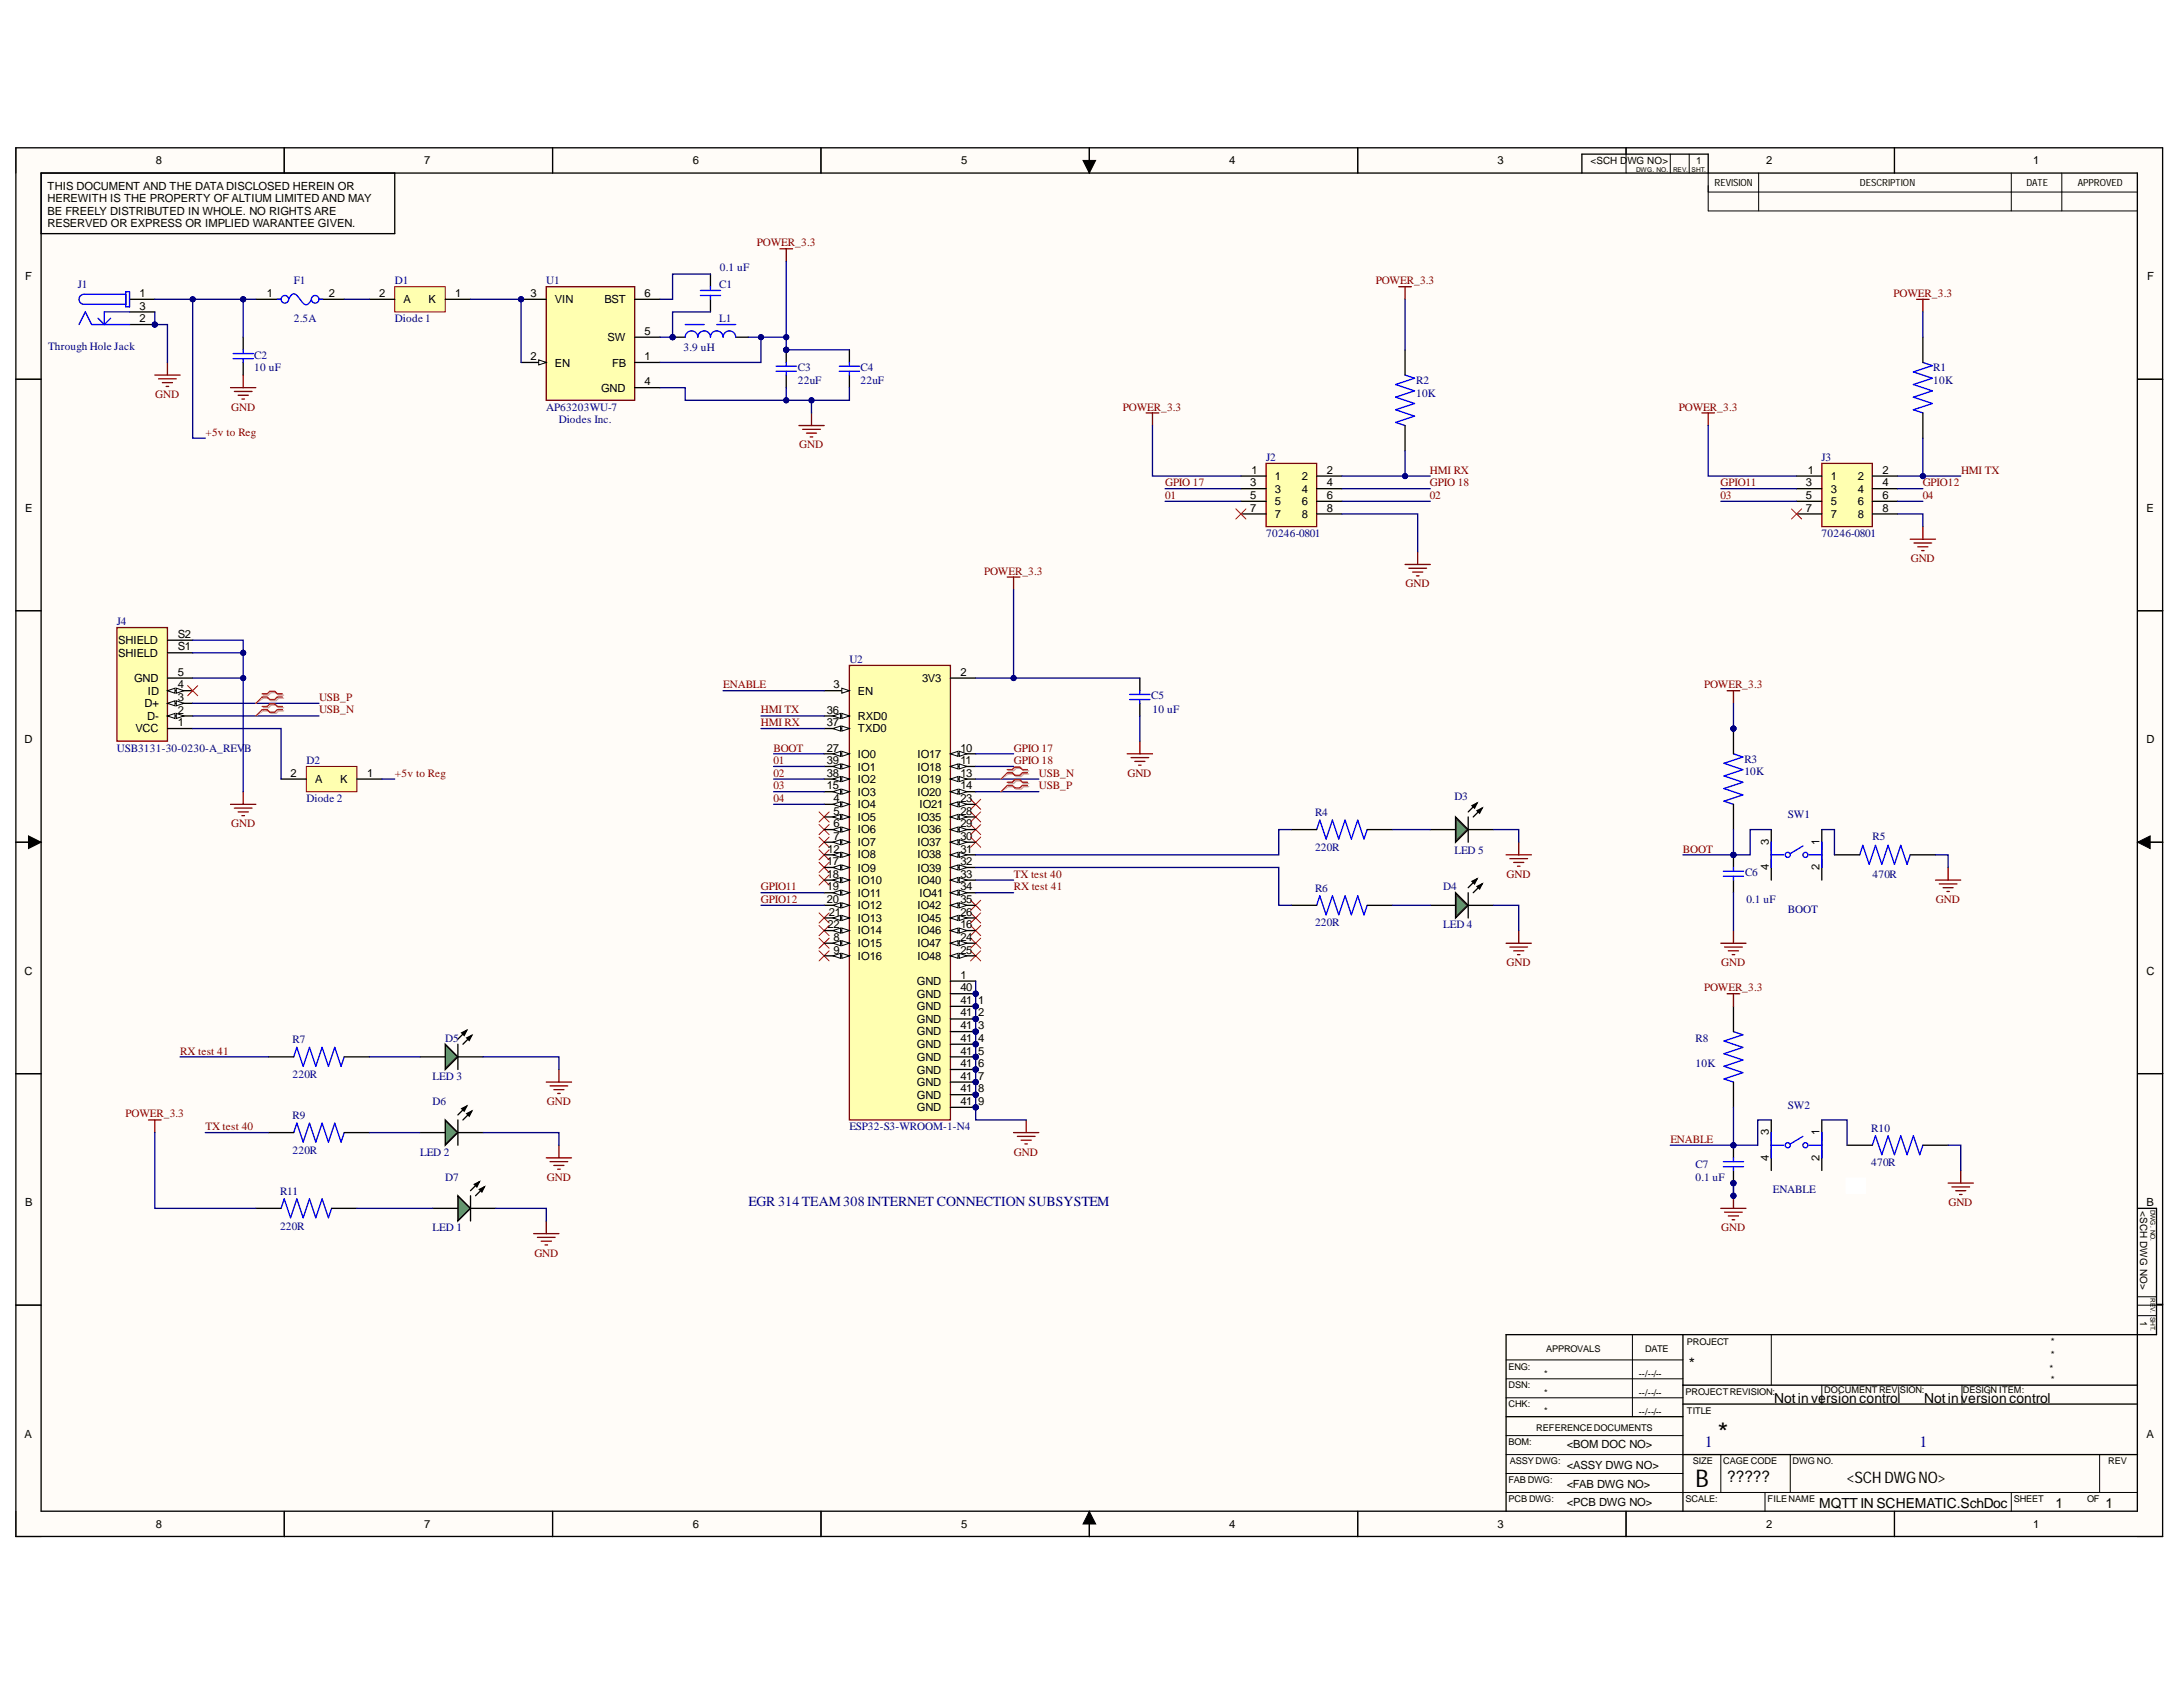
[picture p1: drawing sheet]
<svg xmlns="http://www.w3.org/2000/svg" width="279mm" height="216mm" viewBox="0 0 279 216" stroke-linecap="round" stroke-linejoin="round" font-family="sans-serif">
<defs><g id="words">
<text font-size="3.5" x="219.9" y="184.5">*</text>
<text font-size="3.1" x="217" y="190.3">B</text>
<g font-size="2">
<text x="216.2" y="175.2">*</text>
<text x="221.1" y="189.7">?????</text>
<text x="236.4" y="189.8">&lt;SCHDWGNO&gt;</text>
</g>
<g font-size="2" fill="#000080">
<text x="218.2" y="185.2">1</text>
<text x="245.7" y="185.2">1</text>
</g>
<text font-size="1.8" fill="#000080" x="95.8" y="154.4">EGR 314TEAM308INTERNET CONNECTION SUBSYSTEM</text>
<g font-size="1.8">
<text x="227.1" y="179.5">Notinversioncontrol</text>
<text x="246.3" y="179.5">Notinversioncontrol</text>
<text x="232.8" y="193">MQTT IN SCHEMATIC.SchDoc</text>
<text x="263.1" y="193">1</text>
<text x="269.5" y="193">1</text>
</g>
<g font-size="1.4">
<text x="20" y="21">8</text>
<text x="54.3" y="21">7</text>
<text x="88.7" y="21">6</text>
<text x="123" y="21">5</text>
<text x="157.3" y="21">4</text>
<text x="191.6" y="21">3</text>
<text x="226" y="21">2</text>
<text x="260.2" y="21">1</text>
<text x="6.1" y="24.3">THIS DOCUMENT AND THE DATA DISCLOSED HEREIN OR</text>
<text x="6.1" y="25.9">HEREWITH IS THE PROPERTY OF ALTIUM LIMITED AND MAY</text>
<text x="6.1" y="27.5">BE FREELY DISTRIBUTED IN WHOLE. NO RIGHTS ARE</text>
<text x="6.1" y="29.1">RESERVED OR EXPRESS OR IMPLIED WARANTEE GIVEN.</text>
<text x="3.2" y="35.8">F</text>
<text x="274.8" y="35.8">F</text>
<text x="17.8" y="38">1</text>
<text x="17.8" y="39.6">3</text>
<text x="17.8" y="41.2">2</text>
<text x="34.2" y="38">1</text>
<text x="42.1" y="38">2</text>
<text x="48.5" y="38">2</text>
<text x="51.7" y="38.8">A</text>
<text x="54.9" y="38.8">K</text>
<text x="58.2" y="38">1</text>
<text x="67.9" y="38">3</text>
<text x="71" y="38.8">VIN</text>
<text x="77.4" y="38.8">BST</text>
<text x="82.5" y="38">6</text>
<text x="67.9" y="46.1">2</text>
<text x="71" y="46.9">EN</text>
<text x="77.8" y="43.7">SW</text>
<text x="78.4" y="46.9">FB</text>
<text x="82.5" y="46.1">1</text>
<text x="82.5" y="42.9">5</text>
<text x="76.9" y="50.1">GND</text>
<text x="82.5" y="49.3">4</text>
<text x="3.2" y="65.5">E</text>
<text x="160" y="62.2">3</text>
<text x="160" y="63.9">5</text>
<text x="160" y="65.5">7</text>
<text x="160.2" y="60.6">1</text>
<text x="163.2" y="61.4">1</text>
<text x="163.2" y="63">3</text>
<text x="163.2" y="64.7">5</text>
<text x="166.6" y="61.4">2</text>
<text x="166.6" y="63">4</text>
<text x="166.6" y="64.7">6</text>
<text x="169.8" y="60.6">2</text>
<text x="169.8" y="62.2">4</text>
<text x="169.8" y="63.9">6</text>
<text x="169.8" y="65.5">8</text>
<text x="231.1" y="62.2">3</text>
<text x="231.1" y="63.9">5</text>
<text x="231.1" y="65.5">7</text>
<text x="231.4" y="60.6">1</text>
<text x="234.3" y="61.4">1</text>
<text x="234.3" y="63">3</text>
<text x="234.3" y="64.7">5</text>
<text x="237.8" y="61.4">2</text>
<text x="237.8" y="63">4</text>
<text x="237.8" y="64.7">6</text>
<text x="240.9" y="60.6">2</text>
<text x="240.9" y="62.2">4</text>
<text x="240.9" y="63.9">6</text>
<text x="240.9" y="65.5">8</text>
<text x="274.7" y="65.5">E</text>
<text x="163.2" y="66.3">7</text>
<text x="166.6" y="66.3">8</text>
<text x="234.3" y="66.3">7</text>
<text x="237.8" y="66.3">8</text>
<text x="15.1" y="82.4">SHIELD</text>
<text x="22.7" y="83.2">S1</text>
<text x="22.7" y="81.6">S2</text>
<text x="15.1" y="84.1">SHIELD</text>
<text x="17.2" y="87.3">GND</text>
<text x="18.9" y="88.9">ID</text>
<text x="22.7" y="89.7">3</text>
<text x="22.7" y="88.1">4</text>
<text x="22.7" y="86.5">5</text>
<text x="106.7" y="88.1">3</text>
<text x="109.8" y="88.9">EN</text>
<text x="118" y="87.3">3V3</text>
<text x="122.9" y="86.5">2</text>
<text x="3.1" y="95.1">D</text>
<text x="17.3" y="93.7">VCC</text>
<text x="18.5" y="90.5">D+</text>
<text x="18.9" y="92.1">D-</text>
<text x="22.7" y="93">1</text>
<text x="22.7" y="91.4">2</text>
<text x="105.8" y="91.4">36</text>
<text x="105.8" y="93">37</text>
<text x="109.8" y="92.1">RXD0</text>
<text x="109.8" y="93.7">TXD0</text>
<text x="274.7" y="95.1">D</text>
<text x="37.2" y="99.4">2</text>
<text x="40.3" y="100.2">A</text>
<text x="43.5" y="100.2">K</text>
<text x="47" y="99.4">1</text>
<text x="105.8" y="96.2">27</text>
<text x="105.8" y="97.8">39</text>
<text x="105.8" y="99.4">38</text>
<text x="105.8" y="101">15</text>
<text x="109.8" y="97">IO0</text>
<text x="109.8" y="98.6">IO1</text>
<text x="109.8" y="100.2">IO2</text>
<text x="109.8" y="101.8">IO3</text>
<text x="117.4" y="97">IO17</text>
<text x="117.4" y="98.6">IO18</text>
<text x="117.4" y="100.2">IO19</text>
<text x="117.4" y="101.8">IO20</text>
<text x="122.9" y="96.2">10</text>
<text x="122.9" y="97.8">11</text>
<text x="122.9" y="99.4">13</text>
<text x="122.9" y="101">14</text>
<text x="106.7" y="102.6">4</text>
<text x="106.7" y="104.3">5</text>
<text x="106.7" y="105.9">6</text>
<text x="106.7" y="107.5">7</text>
<text x="109.8" y="103.4">IO4</text>
<text x="109.8" y="105">IO5</text>
<text x="109.8" y="106.7">IO6</text>
<text x="117.4" y="105">IO35</text>
<text x="117.4" y="106.7">IO36</text>
<text x="117.7" y="103.4">IO21</text>
<text x="122.9" y="102.6">23</text>
<text x="122.9" y="104.3">28</text>
<text x="122.9" y="105.9">29</text>
<text x="122.9" y="107.5">30</text>
<text x="105.8" y="110.7">17</text>
<text x="105.8" y="112.3">18</text>
<text x="105.8" y="113.9">19</text>
<text x="105.9" y="109.1">12</text>
<text x="109.8" y="108.3">IO7</text>
<text x="109.8" y="109.9">IO8</text>
<text x="109.8" y="111.6">IO9</text>
<text x="109.8" y="113.2">IO10</text>
<text x="117.4" y="108.3">IO37</text>
<text x="117.4" y="109.9">IO38</text>
<text x="117.4" y="111.6">IO39</text>
<text x="117.4" y="113.2">IO40</text>
<text x="122.9" y="109.1">31</text>
<text x="122.9" y="110.7">32</text>
<text x="122.9" y="112.3">33</text>
<text x="122.9" y="113.9">34</text>
<text x="226.4" y="111.4" transform="rotate(-90 226.4 111.4)">4</text>
<text x="226.4" y="108.1" transform="rotate(-90 226.4 108.1)">3</text>
<text x="232.9" y="111.4" transform="rotate(-90 232.9 111.4)">2</text>
<text x="232.9" y="108.1" transform="rotate(-90 232.9 108.1)">1</text>
<text x="105.8" y="115.5">20</text>
<text x="105.9" y="118.8">22</text>
<text x="106.1" y="117.2">21</text>
<text x="109.8" y="114.8">IO11</text>
<text x="109.8" y="116.4">IO12</text>
<text x="109.8" y="118">IO13</text>
<text x="109.8" y="119.6">IO14</text>
<text x="117.4" y="116.4">IO42</text>
<text x="117.4" y="118">IO45</text>
<text x="117.4" y="119.6">IO46</text>
<text x="117.7" y="114.8">IO41</text>
<text x="122.9" y="115.5">35</text>
<text x="122.9" y="117.2">26</text>
<text x="122.9" y="118.8">16</text>
<text x="3.1" y="124.7">C</text>
<text x="106.7" y="120.4">8</text>
<text x="106.7" y="122">9</text>
<text x="109.8" y="121.2">IO15</text>
<text x="109.8" y="122.8">IO16</text>
<text x="117.4" y="121.2">IO47</text>
<text x="117.4" y="122.8">IO48</text>
<text x="122.9" y="120.4">24</text>
<text x="122.9" y="122">25</text>
<text x="122.9" y="125.2">1</text>
<text x="274.7" y="124.7">C</text>
<text x="117.3" y="126.1">GND</text>
<text x="117.3" y="127.7">GND</text>
<text x="117.3" y="129.3">GND</text>
<text x="117.3" y="130.9">GND</text>
<text x="122.9" y="126.9">40</text>
<text x="122.9" y="128.5">41_1</text>
<text x="122.9" y="130.1">41_2</text>
<text x="122.9" y="131.8">41_3</text>
<text x="117.3" y="132.5">GND</text>
<text x="117.3" y="134.1">GND</text>
<text x="117.3" y="135.7">GND</text>
<text x="117.3" y="137.4">GND</text>
<text x="122.9" y="133.4">41_4</text>
<text x="122.9" y="135">41_5</text>
<text x="122.9" y="136.6">41_6</text>
<text x="117.3" y="139">GND</text>
<text x="117.3" y="140.6">GND</text>
<text x="117.3" y="142.2">GND</text>
<text x="122.9" y="138.2">41_7</text>
<text x="122.9" y="139.8">41_8</text>
<text x="122.9" y="141.4">41_9</text>
<text x="226.4" y="148.6" transform="rotate(-90 226.4 148.6)">4</text>
<text x="226.4" y="145.3" transform="rotate(-90 226.4 145.3)">3</text>
<text x="232.9" y="148.6" transform="rotate(-90 232.9 148.6)">2</text>
<text x="232.9" y="145.3" transform="rotate(-90 232.9 145.3)">1</text>
<text x="3.2" y="154.3">B</text>
<text x="274.7" y="154.3">B</text>
<text x="3.1" y="184">A</text>
<text x="200.5" y="185.3">&lt;BOM DOC NO&gt;</text>
<text x="274.7" y="184">A</text>
<text x="200.5" y="190.4">&lt;FAB DWG NO&gt;</text>
<text x="200.5" y="188">&lt;ASSY DWG NO&gt;</text>
<text x="20" y="195.6">8</text>
<text x="54.3" y="195.6">7</text>
<text x="88.7" y="195.6">6</text>
<text x="123" y="195.6">5</text>
<text x="157.3" y="195.6">4</text>
<text x="191.6" y="195.6">3</text>
<text x="200.5" y="192.8">&lt;PCB DWG NO&gt;</text>
<text x="226" y="195.6">2</text>
<text x="260.2" y="195.6">1</text>
</g>
<g font-size="1.4" fill="#000080">
<text x="92.1" y="34.7">0.1 uF</text>
<text x="10" y="36.9">J1</text>
<text x="37.6" y="36.3">F1</text>
<text x="37.6" y="41.2">2.5A</text>
<text x="50.6" y="36.3">D1</text>
<text x="50.6" y="41.2">Diode 1</text>
<text x="69.9" y="36.3">U1</text>
<text x="92.1" y="36.9">C1</text>
<text x="92.1" y="41.2">L1</text>
<text x="6.2" y="44.8">Through Hole Jack</text>
<text x="32.5" y="45.9">C2</text>
<text x="32.5" y="47.5">10 uF</text>
<text x="87.5" y="45">3.9 uH</text>
<text x="102.1" y="47.5">C3</text>
<text x="110.2" y="47.5">C4</text>
<text x="247.4" y="47.5">R1</text>
<text x="69.9" y="52.6">AP63203WU-7</text>
<text x="102.1" y="49.1">22uF</text>
<text x="110.2" y="49.1">22uF</text>
<text x="181.2" y="49.1">R2</text>
<text x="181.2" y="50.8">10K</text>
<text x="247.4" y="49.1">10K</text>
<text x="71.5" y="54.2">Diodes Inc.</text>
<text x="162.1" y="59">J2</text>
<text x="233.2" y="59">J3</text>
<text x="162.1" y="68.7">70246-0801</text>
<text x="233.2" y="68.7">70246-0801</text>
<text x="15" y="80">J4</text>
<text x="108.7" y="84.9">U2</text>
<text x="147.3" y="89.5">C5</text>
<text x="147.5" y="91.3">10 uF</text>
<text x="15" y="96.2">USB3131-30-0230-A_REV</text>
<text x="31.3" y="96.2">B</text>
<text x="39.2" y="97.8">D2</text>
<text x="223.3" y="97.6">R3</text>
<text x="223.3" y="99.2">10K</text>
<text x="39.2" y="102.6">Diode 2</text>
<text x="168.3" y="104.5">R4</text>
<text x="186.1" y="102.3">D3</text>
<text x="228.8" y="104.7">SW1</text>
<text x="239.7" y="107.5">R5</text>
<text x="168.3" y="108.9">220R</text>
<text x="184.7" y="113.9">D4</text>
<text x="186.1" y="109.3">LED 5</text>
<text x="223.3" y="112.1">C6</text>
<text x="239.7" y="112.3">470R</text>
<text x="168.3" y="114.2">R6</text>
<text x="168.3" y="118.6">220R</text>
<text x="184.7" y="118.8">LED 4</text>
<text x="223.5" y="115.5">0.1 uF</text>
<text x="228.8" y="116.9">BOOT</text>
<text x="37.4" y="133.5">R7</text>
<text x="37.4" y="137.9">220R</text>
<text x="57" y="133.4">D5</text>
<text x="217" y="133.4">R8</text>
<text x="217" y="136.6">10K</text>
<text x="37.4" y="143.2">R9</text>
<text x="55.4" y="138.2">LED 3</text>
<text x="55.4" y="141.4">D6</text>
<text x="228.8" y="141.9">SW2</text>
<text x="37.4" y="147.6">220R</text>
<text x="53.8" y="147.9">LED 2</text>
<text x="108.7" y="144.6">ESP32-S3-WROOM-1-N4</text>
<text x="217" y="149.5">C7</text>
<text x="239.5" y="144.9">R10</text>
<text x="239.5" y="149.2">470R</text>
<text x="35.8" y="153">R11</text>
<text x="57" y="151.1">D7</text>
<text x="217" y="151.1">0.1 uF</text>
<text x="226.9" y="152.7">ENABLE</text>
<text x="35.8" y="157.4">220R</text>
<text x="55.4" y="157.5">LED 1</text>
</g>
<g font-size="1.4" fill="#800000">
<text x="96.9" y="31.5">POWER_3.3</text>
<text x="176.1" y="36.3">POWER_3.3</text>
<text x="242.4" y="38">POWER_3.3</text>
<text x="19.9" y="50.9">GND</text>
<text x="29.6" y="52.6">GND</text>
<text x="143.7" y="52.6">POWER_3.3</text>
<text x="214.9" y="52.6">POWER_3.3</text>
<text x="26.3" y="55.8">+5v to Reg</text>
<text x="102.3" y="57.4">GND</text>
<text x="149.1" y="62.2">GPIO 17</text>
<text x="149.1" y="63.8">01</text>
<text x="183" y="60.6">HMI RX</text>
<text x="183" y="62.2">GPIO 18</text>
<text x="183" y="63.8">02</text>
<text x="220.2" y="63.8">03</text>
<text x="220.2" y="62.2">GPIO11</text>
<text x="246.1" y="63.8">04</text>
<text x="246.1" y="62.2">GPIO12</text>
<text x="251" y="60.6">HMI TX</text>
<text x="244.6" y="71.9">GND</text>
<text x="126" y="73.5">POWER_3.3</text>
<text x="179.9" y="75.1">GND</text>
<text x="40.8" y="89.7">USB_P</text>
<text x="92.6" y="88.1">ENABLE</text>
<text x="218.1" y="88.1">POWER_3.3</text>
<text x="40.8" y="91.3">USB_N</text>
<text x="97.4" y="91.3">HMI TX</text>
<text x="97.4" y="93">HMI RX</text>
<text x="50.6" y="99.4">+5v to Reg</text>
<text x="99" y="101">03</text>
<text x="99" y="99.4">02</text>
<text x="99" y="97.8">01</text>
<text x="99" y="96.2">BOOT</text>
<text x="129.8" y="97.8">GPIO 18</text>
<text x="129.8" y="96.2">GPIO 17</text>
<text x="133" y="101">USB_P</text>
<text x="133" y="99.4">USB_N</text>
<text x="144.3" y="99.4">GND</text>
<text x="29.6" y="105.9">GND</text>
<text x="99" y="102.6">04</text>
<text x="97.4" y="113.9">GPIO11</text>
<text x="129.8" y="112.3">TX test 40</text>
<text x="129.8" y="113.9">RX test 41</text>
<text x="192.8" y="112.3">GND</text>
<text x="215.4" y="109.1">BOOT</text>
<text x="97.4" y="115.5">GPIO12</text>
<text x="247.8" y="115.5">GND</text>
<text x="192.8" y="123.6">GND</text>
<text x="220.3" y="123.6">GND</text>
<text x="218.1" y="126.9">POWER_3.3</text>
<text x="23.1" y="135">RX test 41</text>
<text x="16.1" y="143">POWER_3.3</text>
<text x="70" y="141.4">GND</text>
<text x="26.3" y="144.6">TX test 40</text>
<text x="129.8" y="147.9">GND</text>
<text x="213.8" y="146.3">ENABLE</text>
<text x="70" y="151.1">GND</text>
<text x="249.4" y="154.3">GND</text>
<text x="68.4" y="160.8">GND</text>
<text x="220.3" y="157.5">GND</text>
</g>
<g font-size="1.3">
<text x="203.6" y="21">&lt;SCH D</text>
<text x="208.3" y="21">WG NO&gt;</text>
<text x="217.1" y="21">1</text>
<text x="219.5" y="23.8">REVISION</text>
<text x="238.1" y="23.8">DESCRIPTION</text>
<text x="259.4" y="23.8">DATE</text>
<text x="266" y="23.8">APPROVED</text>
<text x="273.9" y="155" transform="rotate(90 273.9 155)">&lt;SCH DWG NO&gt;</text>
<text x="262.5" y="172.1">*</text>
<text x="262.5" y="173.8">*</text>
<text x="273.9" y="169.1" transform="rotate(90 273.9 169.1)">1</text>
<text x="262.3" y="175.5">*</text>
<text x="262.5" y="177">*</text>
</g>
<g font-size="1.2">
<text x="197.9" y="173">APPROVALS</text>
<text x="210.6" y="173">DATE</text>
<text x="215.9" y="172.1">PROJECT</text>
<text x="193.1" y="175.3">ENG:</text>
<text x="193.1" y="177.6">DSN:</text>
<text x="197.6" y="176.2">*</text>
<text x="197.6" y="178.7">*</text>
<text x="209.7" y="176.2">--/--/--</text>
<text x="209.7" y="178.7">--/--/--</text>
<text x="215.7" y="178.5">PROJECTREVISION:</text>
<text x="233.5" y="178.3">DOCUMENTREVISION:</text>
<text x="251.2" y="178.3">DESIGN ITEM:</text>
<text x="193.1" y="180.1">CHK:</text>
<text x="193.1" y="184.9">BOM:</text>
<text x="196.6" y="183.1">REFERENCEDOCUMENTS</text>
<text x="197.6" y="180.9">*</text>
<text x="209.7" y="181.1">--/--/--</text>
<text x="215.9" y="180.9">TITLE</text>
<text x="193.1" y="189.8">FAB DWG:</text>
<text x="193.2" y="187.4">ASSY DWG:</text>
<text x="216.7" y="187.4">SIZE</text>
<text x="220.6" y="187.4">CAGE CODE</text>
<text x="229.4" y="187.4">DWG NO.</text>
<text x="269.8" y="187.4">REV</text>
<text x="193.1" y="192.2">PCB DWG:</text>
<text x="215.7" y="192.2">SCALE:</text>
<text x="226.2" y="192.2">FILENAME</text>
<text x="257.8" y="192.2">SHEET</text>
<text x="267.1" y="192.2">OF</text>
</g>
<g font-size=".8">
<text x="209.4" y="22">DWG. NO.</text>
<text x="214.1" y="22">REV.</text>
<text x="216.5" y="22">SHT.</text>
<text x="275.2" y="154.8" transform="rotate(90 275.2 154.8)">DWG. NO.</text>
<text x="275.2" y="166.1" transform="rotate(90 275.2 166.1)">REV.</text>
<text x="275.2" y="168.5" transform="rotate(90 275.2 168.5)">SHT.</text>
</g>
</g></defs>
<g fill="#fffcf8">
<path d="M2 18.9h274.8v177.8h-274.8z" fill-rule="evenodd"/>
<path d="M5.3 22.1h268.3v171.3h-268.3z" fill-rule="evenodd"/>
</g>
<g fill="none" stroke="#000" stroke-width=".13">
<path d="M2 18.9v3.2M36.4 18.9v3.2M70.7 18.9v3.2M105.1 18.9v3.2M139.4 18.9v3.2M173.8 18.9v3.2M208.1 18.9v3.2M213.8 19.7v2.4M216.2 19.7v2.4M242.5 18.9v3.2M138.6 20.5h1.6l-.8 1.6zM218.6 22.1v4.9h55"/>
<path d="M218.6 24.6h55M225.1 22.1v4.9M257.4 22.1v4.9M263.9 22.1v4.9M2 48.5h3.3M273.6 48.5h3.2M2 78.2h3.3M273.6 78.2h3.2M2 107.8h3.3M3.6 107l1.7 .8-1.7 .8zM273.6 107.8l1.6-.8v1.6zM273.6 107.8h3.2"/>
<path d="M2 137.4h3.3M273.6 137.4h3.2M2 167h3.3M192.8 176.5h22.6M192.8 174h22.6M192.8 178.9h22.6M208.9 170.8v10.5M226.7 170.8v6.5M233.2 177.3v2.4M251.1 177.3v2.4M273.6 167h3.2M273.6 168.4h2.4"/>
<path d="M273.6 166h2.4M2 193.4v3.3h3.3M36.4 193.4v3.3M70.7 193.4v3.3M105.1 193.4v3.3M139.4 193.4l.8 1.6h-1.6zM139.4 193.4v3.3M173.8 193.4v3.3M192.8 191h80.8M192.8 186.2h22.6M192.8 183.7h22.6M192.8 188.6h22.6"/>
<path d="M208.1 193.4v3.3M220.2 186.2v4.8M225.9 191v2.4M229.1 186.2v4.8M242.5 193.4v3.3M257.4 191v2.4M268.7 186.2v4.8M273.6 196.7h3.2"/>
</g>
<g fill="none" stroke="#000" stroke-width=".17">
<path d="M2 18.9h274.8v177.7h-274.8zM36.4 18.9v3.2M70.7 18.9v3.2M105.1 18.9v3.2M139.4 18.9v3.2M173.8 18.9v3.2M208.1 18.9v.8M242.5 18.9v3.2M5.3 22.1h268.3v171.3h-268.3zM50.5 22.1v7.8h-45.2M202.5 22.1v-2.4h16.1v2.4M2 48.5h3.3"/>
<path d="M273.6 48.5h3.2M2 78.2h3.3M273.6 78.2h3.2M2 107.8h3.3M273.6 107.8h3.2M2 137.4h3.3M273.6 137.4h3.2M273.6 154.6h2.4v16.2h-83.2v22.6M2 167h3.3M215.4 177.3h58.2M215.4 170.8v22.6M215.4 179.7h58.2"/>
<path d="M276 166.9h.8M36.4 193.4v3.3M70.7 193.4v3.3M105.1 193.4v3.3M139.4 193.4v3.3M173.8 193.4v3.3M192.8 181.3h22.6M208.1 193.4v3.3M215.4 186.2h58.2M242.5 193.4v3.3"/>
</g>
<path d="M138.6 20.5h1.6l-.8 1.6zM3.6 107l1.7 .8-1.7 .8zM273.6 107.8l1.6-.8v1.6zM139.4 193.4l.8 1.6h-1.6z" fill="#000"/>
<circle cx="19.8" cy="41.5" r=".32" fill="#000080"/>
<circle cx="19.8" cy="41.5" r=".32" fill="none" stroke="#000080" stroke-width=".13"/>
<path d="M16.6 38.3h3.2M16.6 39.9h3.2M16.6 41.5h3.2" fill="none" stroke="#000" stroke-width=".17"/>
<circle cx="19.8" cy="41.5" r=".32" fill="#000080"/>
<circle cx="19.8" cy="41.5" r=".32" fill="none" stroke="#000080" stroke-width=".13"/>
<path d="M16.1 37.7h-5.3a.64 .64 0 0 0-.7 .6 .64 .64 0 0 0 .7 .6h5.3M16.1 37.3h.5v2h-.5zM16.6 39.9h-3.3v1.6M10.1 41.5l.8-1.6 .8 1.6h4.9M12.5 40.7l.8 .8M14.2 40.7l-.9 .8" fill="none" stroke="#00f" stroke-width=".17"/>
<circle cx="66.7" cy="38.3" r=".32" fill="#000080"/>
<circle cx="66.7" cy="38.3" r=".32" fill="none" stroke="#000080" stroke-width=".13"/>
<path d="M69.9 36.7h11.3v14.5h-11.3z" fill-rule="evenodd" fill="#ffffb0"/>
<path d="M69.9 36.7h11.3v14.5h-11.3z" fill="none" stroke="#800000" stroke-width=".17"/>
<path d="M66.7 46.4h3.2" fill="none" stroke="#000" stroke-width=".17"/>
<path d="M68.9 46.1l1 .3-1 .3z" fill="#f8fcff"/>
<path d="M68.9 46.1l1 .3-1 .3z" fill="none" stroke="#000" stroke-width=".13"/>
<path d="M66.7 38.3h3.2" fill="none" stroke="#000" stroke-width=".17"/>
<circle cx="66.7" cy="38.3" r=".32" fill="#000080"/>
<circle cx="66.7" cy="38.3" r=".32" fill="none" stroke="#000080" stroke-width=".13"/>
<path d="M81.2 38.3h3.3M81.2 46.4h3.3M81.2 49.6h3.3M81.2 43.2h3.3" fill="none" stroke="#000" stroke-width=".17"/>
<g fill="none" stroke="#800000" stroke-width=".17">
<path d="M19.8 48h3.2M20.3 48.5h2.3M20.8 49h1.3M21.3 49.5h.3M21.4 46.4v1.6M102.2 54.5h3.3M102.7 54.9h2.3M103.2 55.4h1.3M103.7 55.9h.3M103.9 52.8v1.7M144.3 96.5h3.2M144.8 97h2.2"/>
<path d="M145.2 97.4h1.3M145.7 97.9h.4M145.9 94.9v1.6M29.5 102.9h3.2M30 103.4h2.3M30.5 103.9h1.3M31 104.4h.3M31.1 101.3v1.6M192.8 109.4h3.2M193.2 109.9h2.3M193.7 110.4h1.3M194.2 110.9h.3"/>
<path d="M194.4 107.8v1.6M194.4 119.1v1.6M247.7 112.6h3.3M248.2 113.1h2.3M248.7 113.6h1.3M249.2 114.1h.3M249.3 111v1.6M69.9 138.5h3.3M70.4 139h2.3M70.9 139.5h1.3M71.4 139.9h.3M71.5 136.9v1.6"/>
<path d="M192.8 120.7h3.2M193.2 121.2h2.3M193.7 121.7h1.3M194.2 122.2h.3M68.3 157.9h3.2M68.8 158.4h2.3M69.3 158.8h1.3M69.8 159.3h.3M69.9 156.3v1.6M69.9 148.2h3.3M70.4 148.7h2.3M70.9 149.2h1.3"/>
<path d="M71.4 149.6h.3M71.5 146.6v1.6M249.3 151.4h3.3M249.8 151.9h2.3M250.3 152.4h1.3M250.8 152.9h.3M251 149.8v1.6"/>
</g>
<g fill="none" stroke="#f00" stroke-width=".13">
<path d="M104.8 110.4l1.3 1.3M104.8 112l1.3 1.3M104.8 116.8l1.3 1.3M104.8 118.4l1.3 1.3M106.1 110.4l-1.3 1.3M106.1 112l-1.3 1.3M106.1 116.8l-1.3 1.3M106.1 118.4l-1.3 1.3M104.8 120.1l1.3 1.3M104.8 121.7l1.3 1.3M106.1 120.1l-1.3 1.3M106.1 121.7l-1.3 1.3"/>
<path d="M124.2 121.7l1.3 1.3M124.2 120.1l1.3 1.3M125.5 121.7l-1.3 1.3M125.5 120.1l-1.3 1.3"/>
</g>
<path d="M15 80.3h6.4v14.6h-6.4z" fill-rule="evenodd" fill="#ffffb0"/>
<path d="M15 80.3h6.4v14.6h-6.4z" fill="none" stroke="#800000" stroke-width=".17"/>
<path d="M21.4 93.2h3.3M21.4 91.6h3.3" fill="none" stroke="#000" stroke-width=".17"/>
<path d="M21.4 91.6l1-.3v.7z" fill="#f8fcff"/>
<path d="M21.4 91.6l1-.3v.7z" fill="none" stroke="#000" stroke-width=".13"/>
<path d="M22.6 91.3l.9 .3-.9 .4z" fill="#f8fcff"/>
<path d="M22.6 91.3l.9 .3-.9 .4z" fill="none" stroke="#000" stroke-width=".13"/>
<path d="M21.4 90h3.3" fill="none" stroke="#000" stroke-width=".17"/>
<path d="M21.4 90l1-.3v.6z" fill="#f8fcff"/>
<path d="M21.4 90l1-.3v.6z" fill="none" stroke="#000" stroke-width=".13"/>
<path d="M22.6 89.7l.9 .3-.9 .3z" fill="#f8fcff"/>
<path d="M22.6 89.7l.9 .3-.9 .3z" fill="none" stroke="#000" stroke-width=".13"/>
<path d="M21.4 88.4h3.3" fill="none" stroke="#000" stroke-width=".17"/>
<path d="M21.4 88.4l1-.3v.6z" fill="#f8fcff"/>
<path d="M21.4 88.4l1-.3v.6z" fill="none" stroke="#000" stroke-width=".13"/>
<path d="M22.6 88.1l.9 .3-.9 .3z" fill="#f8fcff"/>
<path d="M22.6 88.1l.9 .3-.9 .3z" fill="none" stroke="#000" stroke-width=".13"/>
<path d="M21.4 86.8h3.3M21.4 83.5h3.3M21.4 81.9h3.3" fill="none" stroke="#000" stroke-width=".17"/>
<path d="M221.9 119.1v1.6M220.2 120.7h3.3M220.7 121.2h2.3M221.2 121.7h1.3M221.7 122.2h.3M220.2 154.6h3.3M220.7 155.1h2.3M221.2 155.6h1.3M221.7 156.1h.3M221.9 153v1.6" fill="none" stroke="#800000" stroke-width=".17"/>
<circle cx="221.9" cy="153" r=".32" fill="#000080"/>
<circle cx="221.9" cy="153" r=".32" fill="none" stroke="#000080" stroke-width=".13"/>
<g fill="none" stroke="#f00" stroke-width=".13">
<path d="M104.8 103.9l1.3 1.3M104.8 105.5l1.3 1.3M104.8 107.1l1.3 1.3M104.8 108.8l1.3 1.2M106.1 103.9l-1.3 1.3M106.1 105.5l-1.3 1.3M106.1 107.1l-1.3 1.3M106.1 108.8l-1.3 1.2M124.2 103.9l1.3 1.3M124.2 105.5l1.3 1.3M124.2 107.1l1.3 1.3M124.2 115.2l1.3 1.3"/>
<path d="M124.2 116.8l1.3 1.3M124.2 118.4l1.3 1.3M125.5 103.9l-1.3 1.3M125.5 105.5l-1.3 1.3M125.5 107.1l-1.3 1.3M125.5 115.2l-1.3 1.3M125.5 116.8l-1.3 1.3M125.5 118.4l-1.3 1.3"/>
</g>
<path d="M236.3 150.8h2.4v1.9h-2.4z" fill-rule="evenodd" fill="#fff"/>
<path d="M236.3 150.8h2.4v1.9h-2.4z" fill="none" stroke="#fff" stroke-width=".13"/>
<circle cx="221.9" cy="109.4" r=".32" fill="#000080"/>
<circle cx="221.9" cy="109.4" r=".32" fill="none" stroke="#000080" stroke-width=".13"/>
<path d="M221.9 109.4v1.6M221.9 112.6v1.7" fill="none" stroke="#000" stroke-width=".17"/>
<circle cx="221.9" cy="109.4" r=".32" fill="#000080"/>
<circle cx="221.9" cy="109.4" r=".32" fill="none" stroke="#000080" stroke-width=".13"/>
<path d="M220.6 111.5h2.6M220.6 112.1h2.6M221.9 111v.5M221.9 112.1v.5" fill="none" stroke="#00f" stroke-width=".17"/>
<circle cx="221.9" cy="151.4" r=".32" fill="#000080"/>
<circle cx="221.9" cy="151.4" r=".32" fill="none" stroke="#000080" stroke-width=".13"/>
<circle cx="221.9" cy="146.6" r=".32" fill="#000080"/>
<circle cx="221.9" cy="146.6" r=".32" fill="none" stroke="#000080" stroke-width=".13"/>
<path d="M221.9 149.8v1.6" fill="none" stroke="#000" stroke-width=".17"/>
<circle cx="221.9" cy="151.4" r=".32" fill="#000080"/>
<circle cx="221.9" cy="151.4" r=".32" fill="none" stroke="#000080" stroke-width=".13"/>
<path d="M221.9 146.6v1.6" fill="none" stroke="#000" stroke-width=".17"/>
<circle cx="221.9" cy="146.6" r=".32" fill="#000080"/>
<circle cx="221.9" cy="146.6" r=".32" fill="none" stroke="#000080" stroke-width=".13"/>
<g fill="none" stroke="#00f" stroke-width=".17">
<path d="M89.6 37.2h2.6M89.6 37.8h2.6M90.9 36.7v.5M90.9 37.8v.5M29.8 45.2h2.6M29.8 45.9h2.6M31.1 44.8v.4M31.1 45.9v.5M144.6 88.9h2.6M144.6 89.5h2.6M145.9 88.4v.5M145.9 89.5v.5"/>
<path d="M220.6 148.7h2.6M220.6 149.3h2.6M221.9 148.2v.5M221.9 149.3v.5"/>
</g>
<path d="M90.9 35.1v1.6M90.9 38.3v1.6M31.1 43.2v1.6M31.1 46.4v1.6M145.9 86.8v1.6M145.9 90v1.6M53.8 135.3h3.2M58.6 135.3h3.2" fill="none" stroke="#000" stroke-width=".17"/>
<path d="M57 133.6l1.6 1.7-1.6 1.6z" fill="#00bf00"/>
<path d="M57 133.6l1.6 1.7-1.6 1.6zM58.6 133.6v3.3M59.1 132.2l.6-.3-.3 .6zM59.7 132.8l.7-.3-.3 .7zM59.7 131.9l-1.1 1.1M60.4 132.5l-1.2 1.1M53.8 144.9h3.2M58.6 144.9h3.2" fill="none" stroke="#000" stroke-width=".17"/>
<path d="M59.1 132.2l.6-.3-.3 .6zM59.7 132.8l.7-.3-.3 .7z" fill="#000"/>
<path d="M57 143.3l1.6 1.6-1.6 1.7z" fill="#00bf00"/>
<path d="M55.4 154.6h3.2M57 143.3l1.6 1.6-1.6 1.7zM58.6 143.3v3.3M59.1 141.9l.6-.3-.3 .6zM59.7 142.5l.7-.3-.3 .6zM59.7 141.6l-1.1 1.1M60.2 154.6h3.3M60.4 142.2l-1.2 1.1" fill="none" stroke="#000" stroke-width=".17"/>
<path d="M59.1 141.9l.6-.3-.3 .6zM59.7 142.5l.7-.3-.3 .6z" fill="#000"/>
<path d="M58.6 153l1.6 1.6-1.6 1.7z" fill="#00bf00"/>
<path d="M183.1 106.2h3.2M187.9 106.2h3.2M58.6 153l1.6 1.6-1.6 1.7zM60.2 153v3.3M60.7 151.6l.7-.4-.4 .7zM61.4 152.2l.6-.3-.3 .6zM61.4 151.2l-1.2 1.2M62 151.9l-1.1 1.1" fill="none" stroke="#000" stroke-width=".17"/>
<path d="M60.7 151.6l.7-.4-.4 .7zM61.4 152.2l.6-.3-.3 .6z" fill="#000"/>
<path d="M186.3 104.6l1.6 1.6-1.6 1.6z" fill="#00bf00"/>
<path d="M183.1 115.9h3.2M186.3 104.6l1.6 1.6-1.6 1.6zM187.9 104.6v3.2M187.9 115.9h3.2M188.4 103.1l.6-.3-.3 .6zM189 103.8l.7-.4-.3 .7zM189 102.8l-1.1 1.1M189.7 103.4l-1.1 1.2" fill="none" stroke="#000" stroke-width=".17"/>
<path d="M188.4 103.1l.6-.3-.3 .6zM189 103.8l.7-.4-.3 .7z" fill="#000"/>
<path d="M186.3 114.3l1.6 1.6-1.6 1.6z" fill="#00bf00"/>
<path d="M186.3 114.3l1.6 1.6-1.6 1.6zM187.9 114.3v3.2M188.4 112.8l.6-.3-.3 .6zM189 113.4l.7-.3-.3 .7zM189 112.5l-1.1 1.1M189.7 113.1l-1.1 1.2" fill="none" stroke="#000" stroke-width=".17"/>
<path d="M188.4 112.8l.6-.3-.3 .6zM189 113.4l.7-.3-.3 .7z" fill="#000"/>
<circle cx="86.1" cy="43.2" r=".32" fill="#000080"/>
<circle cx="86.1" cy="43.2" r=".32" fill="none" stroke="#000080" stroke-width=".13"/>
<path d="M86.1 43.2h1.6" fill="none" stroke="#000" stroke-width=".17"/>
<circle cx="86.1" cy="43.2" r=".32" fill="#000080"/>
<circle cx="86.1" cy="43.2" r=".32" fill="none" stroke="#000080" stroke-width=".13"/>
<path d="M32.7 38.3h3.3M40.8 38.3h3.3M94.2 43.2h1.6" fill="none" stroke="#000" stroke-width=".17"/>
<g fill="none" stroke="#00f" stroke-width=".17">
<path d="M35.5 38.3h.5M36.9 38.3a.7 .7 0 0 1 .9-.6l.8 .8a.6 .6 0 0 0 .9 .3l.4-.5M40.8 38.3h.5M87.7 43.2a.81 .81 0 0 1 .8-.9 .81 .81 0 0 1 .8 .9 .81 .81 0 0 1 .8-.9 .81 .81 0 0 1 .8 .9 .81 .81 0 0 1 .8-.9 .81 .81 0 0 1 .8 .9 .81 .81 0 0 1 .9-.9 .81 .81 0 0 1 .8 .9M87.7 41.5h2.4M91.7 41.5h2.5"/>
<circle cx="36.5" cy="38.3" r=".49"/>
<circle cx="40.3" cy="38.3" r=".49"/>
</g>
<path d="M50.5 36.7h6.5v3.2h-6.5z" fill-rule="evenodd" fill="#ffffb0"/>
<path d="M50.5 36.7h6.5v3.2h-6.5z" fill="none" stroke="#800000" stroke-width=".13"/>
<path d="M47.3 38.3h3.2M57 38.3h3.2" fill="none" stroke="#000" stroke-width=".17"/>
<path d="M39.2 98.1h6.5v3.2h-6.5z" fill-rule="evenodd" fill="#ffffb0"/>
<path d="M39.2 98.1h6.5v3.2h-6.5z" fill="none" stroke="#800000" stroke-width=".13"/>
<path d="M179.8 44.8v3.2M179.8 54.5v3.2M246.1 43.2v3.2M246.1 52.8v3.3M36 99.7h3.2M45.7 99.7h3.2M234.8 109.4h3.2M244.5 109.4h3.2" fill="none" stroke="#000" stroke-width=".17"/>
<path d="M179.8 48l1.2 .4-2.4 .8 2.4 .8-2.4 .8 2.4 .8-2.4 .8 2.4 .9-2.4 .8 1.2 .4M246.1 46.4l1.2 .4-2.4 .8 2.4 .8-2.4 .8 2.4 .8-2.4 .8 2.4 .8-2.4 .8 1.2 .4M238 109.4l.4-1.2 .8 2.4 .8-2.4 .9 2.4 .8-2.4 .8 2.4 .8-2.4 .8 2.4 .4-1.2" fill="none" stroke="#00f" stroke-width=".17"/>
<circle cx="221.9" cy="93.2" r=".32" fill="#000080"/>
<circle cx="221.9" cy="93.2" r=".32" fill="none" stroke="#000080" stroke-width=".13"/>
<path d="M221.9 96.5l1.2 .4-2.5 .8 2.5 .8-2.5 .8 2.5 .8-2.5 .8 2.5 .8-2.5 .8 1.3 .4" fill="none" stroke="#00f" stroke-width=".17"/>
<path d="M221.9 93.2v3.3M221.9 102.9v3.3" fill="none" stroke="#000" stroke-width=".17"/>
<circle cx="221.9" cy="93.2" r=".32" fill="#000080"/>
<circle cx="221.9" cy="93.2" r=".32" fill="none" stroke="#000080" stroke-width=".13"/>
<path d="M168.5 106.2l.4-1.2 .8 2.4 .8-2.4 .8 2.4 .9-2.4 .8 2.4 .8-2.4 .8 2.4 .4-1.2M168.5 115.9l.4-1.2 .8 2.4 .8-2.4 .8 2.4 .9-2.4 .8 2.4 .8-2.4 .8 2.4 .4-1.2M37.6 135.3l.4-1.3 .8 2.5 .8-2.5 .8 2.5 .8-2.5 .8 2.5 .8-2.5 .9 2.5 .4-1.2M221.9 132l1.2 .4-2.5 .8 2.5 .8-2.5 .8 2.5 .9-2.5 .8 2.5 .8-2.5 .8 1.3 .4M36 154.6l.4-1.2 .8 2.5 .8-2.5 .8 2.5 .8-2.5 .8 2.5 .8-2.5 .8 2.5 .4-1.3M37.6 144.9l.4-1.2 .8 2.5 .8-2.5 .8 2.5 .8-2.5 .8 2.5 .8-2.5 .9 2.5 .4-1.3M239.6 146.6l.4-1.2 .9 2.4 .8-2.4 .8 2.4 .8-2.4 .8 2.4 .8-2.4 .8 2.4 .4-1.2" fill="none" stroke="#00f" stroke-width=".17"/>
<g fill="none" stroke="#000" stroke-width=".17">
<path d="M165.3 106.2h3.2M165.3 115.9h3.2M175 106.2h3.2M175 115.9h3.2M34.4 135.3h3.2M44.1 135.3h3.2M221.9 128.8v3.2M221.9 138.5v3.2M32.7 154.6h3.3M34.4 144.9h3.2M42.4 154.6h3.3M44.1 144.9h3.2"/>
<path d="M236.4 146.6h3.2M246.1 146.6h3.2"/>
</g>
<path d="M29.5 49.6h3.2M30 50.1h2.3M30.5 50.6h1.3M31 51.1h.3M31.1 48v1.6M129.7 144.9h3.3M130.2 145.4h2.3M130.7 145.9h1.3M131.2 146.4h.3M131.3 143.3v1.6" fill="none" stroke="#800000" stroke-width=".17"/>
<circle cx="100.6" cy="44.8" r=".32" fill="#000080"/>
<circle cx="100.6" cy="44.8" r=".32" fill="none" stroke="#000080" stroke-width=".13"/>
<path d="M100.6 44.8v1.6M100.6 48v1.6" fill="none" stroke="#000" stroke-width=".17"/>
<circle cx="100.6" cy="44.8" r=".32" fill="#000080"/>
<circle cx="100.6" cy="44.8" r=".32" fill="none" stroke="#000080" stroke-width=".13"/>
<g fill="none" stroke="#00f" stroke-width=".17">
<path d="M99.3 46.9h2.6M99.3 47.5h2.6M100.6 46.4v.5M100.6 47.5v.5M107.4 46.9h2.6M107.4 47.5h2.6M108.7 46.4v.5M108.7 47.5v.5M226.7 109.4h1.6M226.7 107.8v3.2M230.8 108.3l-1.7 .9M231.6 109.4h1.6"/>
<path d="M233.2 107.8v3.2M226.7 144.9v3.3M226.7 146.6h1.6M230.8 145.4l-1.7 1M231.6 146.6h1.6M233.2 144.9v3.3"/>
<circle cx="228.8" cy="109.4" r=".32"/>
<circle cx="231.1" cy="109.4" r=".32"/>
<circle cx="228.8" cy="146.6" r=".32"/>
<circle cx="231.1" cy="146.6" r=".32"/>
</g>
<path d="M108.7 44.8v1.6M108.7 48v1.6M226.7 106.2v6.4M233.2 106.2v6.4M226.7 143.3v6.5M233.2 143.3v6.5" fill="none" stroke="#000" stroke-width=".17"/>
<path d="M24 87.7l1.3 1.3M25.3 87.7l-1.3 1.3" fill="none" stroke="#f00" stroke-width=".13"/>
<path d="M162.1 59.3h6.4v8.1h-6.4z" fill-rule="evenodd" fill="#ffffb0"/>
<path d="M162.1 59.3h6.4v8.1h-6.4zM179.8 72.2h3.3M180.3 72.7h2.3M180.8 73.2h1.3M181.3 73.7h.3M181.4 70.6v1.6" fill="none" stroke="#800000" stroke-width=".17"/>
<path d="M158.8 60.9h3.3M158.8 62.5h3.3M158.8 64.2h3.3M158.8 65.8h3.3M168.5 60.9h3.3M168.5 62.5h3.3M168.5 64.2h3.3M168.5 65.8h3.3" fill="none" stroke="#000" stroke-width=".17"/>
<path d="M158.2 65.1l1.3 1.3M159.5 65.1l-1.3 1.3" fill="none" stroke="#f00" stroke-width=".13"/>
<path d="M233.2 59.3h6.4v8.1h-6.4z" fill-rule="evenodd" fill="#ffffb0"/>
<g fill="none" stroke="#800000" stroke-width=".17">
<path d="M99.8 31.8h1.6M100.6 31.8v1.7M179 36.7h1.6M179.8 36.7v1.6M245.3 38.3h1.6M246.1 38.3v1.6M233.2 59.3h6.4v8.1h-6.4zM128.9 73.9h1.6M129.7 73.9v1.6M244.5 69h3.2M245 69.5h2.2M245.5 70h1.2"/>
<path d="M245.9 70.5h.4M246.1 67.4v1.6M221.1 88.4h1.6M221.9 88.4v1.6M221.1 127.2h1.6M221.9 127.2v1.6M19 143.3h1.6M19.8 143.3v1.6"/>
</g>
<path d="M229.9 60.9h3.3M229.9 62.5h3.3M229.9 64.2h3.3M229.9 65.8h3.3M239.6 60.9h3.3M239.6 62.5h3.3M239.6 64.2h3.3M239.6 65.8h3.3" fill="none" stroke="#000" stroke-width=".17"/>
<path d="M229.3 65.1l1.3 1.3M230.6 65.1l-1.3 1.3M124.2 102.3l1.3 1.3M125.5 102.3l-1.3 1.3" fill="none" stroke="#f00" stroke-width=".13"/>
<circle cx="124.9" cy="127.2" r=".32" fill="#000080"/>
<circle cx="124.9" cy="127.2" r=".32" fill="none" stroke="#000080" stroke-width=".13"/>
<circle cx="124.9" cy="128.8" r=".32" fill="#000080"/>
<circle cx="124.9" cy="128.8" r=".32" fill="none" stroke="#000080" stroke-width=".13"/>
<circle cx="124.9" cy="130.4" r=".32" fill="#000080"/>
<circle cx="124.9" cy="130.4" r=".32" fill="none" stroke="#000080" stroke-width=".13"/>
<circle cx="124.9" cy="132" r=".32" fill="#000080"/>
<circle cx="124.9" cy="132" r=".32" fill="none" stroke="#000080" stroke-width=".13"/>
<circle cx="124.9" cy="133.6" r=".32" fill="#000080"/>
<circle cx="124.9" cy="133.6" r=".32" fill="none" stroke="#000080" stroke-width=".13"/>
<circle cx="124.9" cy="135.3" r=".32" fill="#000080"/>
<circle cx="124.9" cy="135.3" r=".32" fill="none" stroke="#000080" stroke-width=".13"/>
<circle cx="124.9" cy="136.9" r=".32" fill="#000080"/>
<circle cx="124.9" cy="136.9" r=".32" fill="none" stroke="#000080" stroke-width=".13"/>
<circle cx="124.9" cy="138.5" r=".32" fill="#000080"/>
<circle cx="124.9" cy="138.5" r=".32" fill="none" stroke="#000080" stroke-width=".13"/>
<circle cx="124.9" cy="140.1" r=".32" fill="#000080"/>
<circle cx="124.9" cy="140.1" r=".32" fill="none" stroke="#000080" stroke-width=".13"/>
<circle cx="124.9" cy="141.7" r=".32" fill="#000080"/>
<circle cx="124.9" cy="141.7" r=".32" fill="none" stroke="#000080" stroke-width=".13"/>
<path d="M108.7 85.2h12.9v58.1h-12.9z" fill-rule="evenodd" fill="#ffffb0"/>
<path d="M108.7 85.2h12.9v58.1h-12.9z" fill="none" stroke="#800000" stroke-width=".17"/>
<path d="M105.5 88.4h3.2" fill="none" stroke="#000" stroke-width=".17"/>
<path d="M107.7 88.1l1 .3-1 .3z" fill="#f8fcff"/>
<path d="M107.7 88.1l1 .3-1 .3z" fill="none" stroke="#000" stroke-width=".13"/>
<path d="M105.5 91.6h3.2" fill="none" stroke="#000" stroke-width=".17"/>
<path d="M107.7 91.3l1 .3-1 .4z" fill="#f8fcff"/>
<path d="M107.7 91.3l1 .3-1 .4z" fill="none" stroke="#000" stroke-width=".13"/>
<path d="M106.6 91.6l1-.3v.7z" fill="#f8fcff"/>
<path d="M106.6 91.6l1-.3v.7z" fill="none" stroke="#000" stroke-width=".13"/>
<path d="M105.5 93.2h3.2" fill="none" stroke="#000" stroke-width=".17"/>
<path d="M107.7 92.9l1 .3-1 .4z" fill="#f8fcff"/>
<path d="M107.7 92.9l1 .3-1 .4z" fill="none" stroke="#000" stroke-width=".13"/>
<path d="M106.6 93.2l1-.3v.7z" fill="#f8fcff"/>
<path d="M106.6 93.2l1-.3v.7z" fill="none" stroke="#000" stroke-width=".13"/>
<path d="M105.5 96.5h3.2" fill="none" stroke="#000" stroke-width=".17"/>
<path d="M107.7 96.1l1 .4-1 .3z" fill="#f8fcff"/>
<path d="M107.7 96.1l1 .4-1 .3z" fill="none" stroke="#000" stroke-width=".13"/>
<path d="M106.6 96.5l1-.4v.7z" fill="#f8fcff"/>
<path d="M106.6 96.5l1-.4v.7z" fill="none" stroke="#000" stroke-width=".13"/>
<path d="M105.5 98.1h3.2" fill="none" stroke="#000" stroke-width=".17"/>
<path d="M107.7 97.8l1 .3-1 .3z" fill="#f8fcff"/>
<path d="M107.7 97.8l1 .3-1 .3z" fill="none" stroke="#000" stroke-width=".13"/>
<path d="M106.6 98.1l1-.3v.6z" fill="#f8fcff"/>
<path d="M106.6 98.1l1-.3v.6z" fill="none" stroke="#000" stroke-width=".13"/>
<path d="M105.5 99.7h3.2" fill="none" stroke="#000" stroke-width=".17"/>
<path d="M107.7 99.4l1 .3-1 .3z" fill="#f8fcff"/>
<path d="M107.7 99.4l1 .3-1 .3z" fill="none" stroke="#000" stroke-width=".13"/>
<path d="M106.6 99.7l1-.3v.6z" fill="#f8fcff"/>
<path d="M106.6 99.7l1-.3v.6z" fill="none" stroke="#000" stroke-width=".13"/>
<path d="M105.5 101.3h3.2" fill="none" stroke="#000" stroke-width=".17"/>
<path d="M107.7 101l1 .3-1 .3z" fill="#f8fcff"/>
<path d="M107.7 101l1 .3-1 .3z" fill="none" stroke="#000" stroke-width=".13"/>
<path d="M106.6 101.3l1-.3v.6z" fill="#f8fcff"/>
<path d="M106.6 101.3l1-.3v.6z" fill="none" stroke="#000" stroke-width=".13"/>
<path d="M105.5 102.9h3.2" fill="none" stroke="#000" stroke-width=".17"/>
<path d="M107.7 102.6l1 .3-1 .4z" fill="#f8fcff"/>
<path d="M107.7 102.6l1 .3-1 .4z" fill="none" stroke="#000" stroke-width=".13"/>
<path d="M106.6 102.9l1-.3v.7z" fill="#f8fcff"/>
<path d="M106.6 102.9l1-.3v.7z" fill="none" stroke="#000" stroke-width=".13"/>
<path d="M105.5 104.6h3.2" fill="none" stroke="#000" stroke-width=".17"/>
<path d="M107.7 104.2l1 .4-1 .3z" fill="#f8fcff"/>
<path d="M107.7 104.2l1 .4-1 .3z" fill="none" stroke="#000" stroke-width=".13"/>
<path d="M106.6 104.6l1-.4v.7z" fill="#f8fcff"/>
<path d="M106.6 104.6l1-.4v.7z" fill="none" stroke="#000" stroke-width=".13"/>
<path d="M105.5 106.2h3.2" fill="none" stroke="#000" stroke-width=".17"/>
<path d="M107.7 105.8l1 .4-1 .3z" fill="#f8fcff"/>
<path d="M107.7 105.8l1 .4-1 .3z" fill="none" stroke="#000" stroke-width=".13"/>
<path d="M106.6 106.2l1-.4v.7z" fill="#f8fcff"/>
<path d="M106.6 106.2l1-.4v.7z" fill="none" stroke="#000" stroke-width=".13"/>
<path d="M105.5 107.8h3.2" fill="none" stroke="#000" stroke-width=".17"/>
<path d="M107.7 107.5l1 .3-1 .3z" fill="#f8fcff"/>
<path d="M107.7 107.5l1 .3-1 .3z" fill="none" stroke="#000" stroke-width=".13"/>
<path d="M106.6 107.8l1-.3v.6z" fill="#f8fcff"/>
<path d="M106.6 107.8l1-.3v.6z" fill="none" stroke="#000" stroke-width=".13"/>
<path d="M105.5 109.4h3.2" fill="none" stroke="#000" stroke-width=".17"/>
<path d="M107.7 109.1l1 .3-1 .3z" fill="#f8fcff"/>
<path d="M107.7 109.1l1 .3-1 .3z" fill="none" stroke="#000" stroke-width=".13"/>
<path d="M106.6 109.4l1-.3v.6z" fill="#f8fcff"/>
<path d="M106.6 109.4l1-.3v.6z" fill="none" stroke="#000" stroke-width=".13"/>
<path d="M105.5 111h3.2" fill="none" stroke="#000" stroke-width=".17"/>
<path d="M107.7 110.7l1 .3-1 .3z" fill="#f8fcff"/>
<path d="M107.7 110.7l1 .3-1 .3z" fill="none" stroke="#000" stroke-width=".13"/>
<path d="M106.6 111l1-.3v.6z" fill="#f8fcff"/>
<path d="M106.6 111l1-.3v.6z" fill="none" stroke="#000" stroke-width=".13"/>
<path d="M105.5 112.6h3.2" fill="none" stroke="#000" stroke-width=".17"/>
<path d="M107.7 112.3l1 .3-1 .4z" fill="#f8fcff"/>
<path d="M107.7 112.3l1 .3-1 .4z" fill="none" stroke="#000" stroke-width=".13"/>
<path d="M106.6 112.6l1-.3v.7z" fill="#f8fcff"/>
<path d="M106.6 112.6l1-.3v.7z" fill="none" stroke="#000" stroke-width=".13"/>
<path d="M105.5 114.3h3.2" fill="none" stroke="#000" stroke-width=".17"/>
<path d="M107.7 113.9l1 .4-1 .3z" fill="#f8fcff"/>
<path d="M107.7 113.9l1 .4-1 .3z" fill="none" stroke="#000" stroke-width=".13"/>
<path d="M106.6 114.3l1-.4v.7z" fill="#f8fcff"/>
<path d="M106.6 114.3l1-.4v.7z" fill="none" stroke="#000" stroke-width=".13"/>
<path d="M105.5 115.9h3.2" fill="none" stroke="#000" stroke-width=".17"/>
<path d="M107.7 115.5l1 .4-1 .3z" fill="#f8fcff"/>
<path d="M107.7 115.5l1 .4-1 .3z" fill="none" stroke="#000" stroke-width=".13"/>
<path d="M106.6 115.9l1-.4v.7z" fill="#f8fcff"/>
<path d="M106.6 115.9l1-.4v.7z" fill="none" stroke="#000" stroke-width=".13"/>
<path d="M105.5 117.5h3.2" fill="none" stroke="#000" stroke-width=".17"/>
<path d="M107.7 117.2l1 .3-1 .3z" fill="#f8fcff"/>
<path d="M107.7 117.2l1 .3-1 .3z" fill="none" stroke="#000" stroke-width=".13"/>
<path d="M106.6 117.5l1-.3v.6z" fill="#f8fcff"/>
<path d="M106.6 117.5l1-.3v.6z" fill="none" stroke="#000" stroke-width=".13"/>
<path d="M105.5 119.1h3.2" fill="none" stroke="#000" stroke-width=".17"/>
<path d="M107.7 118.8l1 .3-1 .3z" fill="#f8fcff"/>
<path d="M107.7 118.8l1 .3-1 .3z" fill="none" stroke="#000" stroke-width=".13"/>
<path d="M106.6 119.1l1-.3v.6z" fill="#f8fcff"/>
<path d="M106.6 119.1l1-.3v.6z" fill="none" stroke="#000" stroke-width=".13"/>
<path d="M105.5 120.7h3.2" fill="none" stroke="#000" stroke-width=".17"/>
<path d="M107.7 120.4l1 .3-1 .3z" fill="#f8fcff"/>
<path d="M107.7 120.4l1 .3-1 .3z" fill="none" stroke="#000" stroke-width=".13"/>
<path d="M106.6 120.7l1-.3v.6z" fill="#f8fcff"/>
<path d="M106.6 120.7l1-.3v.6z" fill="none" stroke="#000" stroke-width=".13"/>
<path d="M105.5 122.3h3.2" fill="none" stroke="#000" stroke-width=".17"/>
<path d="M107.7 122l1 .3-1 .3z" fill="#f8fcff"/>
<path d="M107.7 122l1 .3-1 .3z" fill="none" stroke="#000" stroke-width=".13"/>
<path d="M106.6 122.3l1-.3v.6z" fill="#f8fcff"/>
<path d="M106.6 122.3l1-.3v.6z" fill="none" stroke="#000" stroke-width=".13"/>
<path d="M121.6 86.8h3.3M121.6 96.5h3.3" fill="none" stroke="#000" stroke-width=".17"/>
<path d="M121.6 96.5l1-.4v.7z" fill="#f8fcff"/>
<path d="M121.6 96.5l1-.4v.7z" fill="none" stroke="#000" stroke-width=".13"/>
<path d="M122.8 96.1l.9 .4-.9 .3z" fill="#f8fcff"/>
<path d="M122.8 96.1l.9 .4-.9 .3z" fill="none" stroke="#000" stroke-width=".13"/>
<path d="M121.6 98.1h3.3" fill="none" stroke="#000" stroke-width=".17"/>
<path d="M121.6 98.1l1-.3v.6z" fill="#f8fcff"/>
<path d="M121.6 98.1l1-.3v.6z" fill="none" stroke="#000" stroke-width=".13"/>
<path d="M122.8 97.8l.9 .3-.9 .3z" fill="#f8fcff"/>
<path d="M122.8 97.8l.9 .3-.9 .3z" fill="none" stroke="#000" stroke-width=".13"/>
<path d="M121.6 99.7h3.3" fill="none" stroke="#000" stroke-width=".17"/>
<path d="M121.6 99.7l1-.3v.6z" fill="#f8fcff"/>
<path d="M121.6 99.7l1-.3v.6z" fill="none" stroke="#000" stroke-width=".13"/>
<path d="M122.8 99.4l.9 .3-.9 .3z" fill="#f8fcff"/>
<path d="M122.8 99.4l.9 .3-.9 .3z" fill="none" stroke="#000" stroke-width=".13"/>
<path d="M121.6 101.3h3.3" fill="none" stroke="#000" stroke-width=".17"/>
<path d="M121.6 101.3l1-.3v.6z" fill="#f8fcff"/>
<path d="M121.6 101.3l1-.3v.6z" fill="none" stroke="#000" stroke-width=".13"/>
<path d="M122.8 101l.9 .3-.9 .3z" fill="#f8fcff"/>
<path d="M122.8 101l.9 .3-.9 .3z" fill="none" stroke="#000" stroke-width=".13"/>
<path d="M121.6 102.9h3.3" fill="none" stroke="#000" stroke-width=".17"/>
<path d="M121.6 102.9l1-.3v.7z" fill="#f8fcff"/>
<path d="M121.6 102.9l1-.3v.7z" fill="none" stroke="#000" stroke-width=".13"/>
<path d="M122.8 102.6l.9 .3-.9 .4z" fill="#f8fcff"/>
<path d="M122.8 102.6l.9 .3-.9 .4z" fill="none" stroke="#000" stroke-width=".13"/>
<path d="M121.6 104.6h3.3" fill="none" stroke="#000" stroke-width=".17"/>
<path d="M121.6 104.6l1-.4v.7z" fill="#f8fcff"/>
<path d="M121.6 104.6l1-.4v.7z" fill="none" stroke="#000" stroke-width=".13"/>
<path d="M122.8 104.2l.9 .4-.9 .3z" fill="#f8fcff"/>
<path d="M122.8 104.2l.9 .4-.9 .3z" fill="none" stroke="#000" stroke-width=".13"/>
<path d="M121.6 106.2h3.3" fill="none" stroke="#000" stroke-width=".17"/>
<path d="M121.6 106.2l1-.4v.7z" fill="#f8fcff"/>
<path d="M121.6 106.2l1-.4v.7z" fill="none" stroke="#000" stroke-width=".13"/>
<path d="M122.8 105.8l.9 .4-.9 .3z" fill="#f8fcff"/>
<path d="M122.8 105.8l.9 .4-.9 .3z" fill="none" stroke="#000" stroke-width=".13"/>
<path d="M121.6 107.8h3.3" fill="none" stroke="#000" stroke-width=".17"/>
<path d="M121.6 107.8l1-.3v.6z" fill="#f8fcff"/>
<path d="M121.6 107.8l1-.3v.6z" fill="none" stroke="#000" stroke-width=".13"/>
<path d="M122.8 107.5l.9 .3-.9 .3z" fill="#f8fcff"/>
<path d="M122.8 107.5l.9 .3-.9 .3z" fill="none" stroke="#000" stroke-width=".13"/>
<path d="M121.6 109.4h3.3" fill="none" stroke="#000" stroke-width=".17"/>
<path d="M121.6 109.4l1-.3v.6z" fill="#f8fcff"/>
<path d="M121.6 109.4l1-.3v.6z" fill="none" stroke="#000" stroke-width=".13"/>
<path d="M122.8 109.1l.9 .3-.9 .3z" fill="#f8fcff"/>
<path d="M122.8 109.1l.9 .3-.9 .3z" fill="none" stroke="#000" stroke-width=".13"/>
<path d="M121.6 111h3.3" fill="none" stroke="#000" stroke-width=".17"/>
<path d="M121.6 111l1-.3v.6z" fill="#f8fcff"/>
<path d="M121.6 111l1-.3v.6z" fill="none" stroke="#000" stroke-width=".13"/>
<path d="M122.8 110.7l.9 .3-.9 .3z" fill="#f8fcff"/>
<path d="M122.8 110.7l.9 .3-.9 .3z" fill="none" stroke="#000" stroke-width=".13"/>
<path d="M121.6 112.6h3.3" fill="none" stroke="#000" stroke-width=".17"/>
<path d="M121.6 112.6l1-.3v.7z" fill="#f8fcff"/>
<path d="M121.6 112.6l1-.3v.7z" fill="none" stroke="#000" stroke-width=".13"/>
<path d="M122.8 112.3l.9 .3-.9 .4z" fill="#f8fcff"/>
<path d="M122.8 112.3l.9 .3-.9 .4z" fill="none" stroke="#000" stroke-width=".13"/>
<path d="M121.6 114.3h3.3" fill="none" stroke="#000" stroke-width=".17"/>
<path d="M121.6 114.3l1-.4v.7z" fill="#f8fcff"/>
<path d="M121.6 114.3l1-.4v.7z" fill="none" stroke="#000" stroke-width=".13"/>
<path d="M122.8 113.9l.9 .4-.9 .3z" fill="#f8fcff"/>
<path d="M122.8 113.9l.9 .4-.9 .3z" fill="none" stroke="#000" stroke-width=".13"/>
<path d="M121.6 115.9h3.3" fill="none" stroke="#000" stroke-width=".17"/>
<path d="M121.6 115.9l1-.4v.7z" fill="#f8fcff"/>
<path d="M121.6 115.9l1-.4v.7z" fill="none" stroke="#000" stroke-width=".13"/>
<path d="M122.8 115.5l.9 .4-.9 .3z" fill="#f8fcff"/>
<path d="M122.8 115.5l.9 .4-.9 .3z" fill="none" stroke="#000" stroke-width=".13"/>
<path d="M121.6 117.5h3.3" fill="none" stroke="#000" stroke-width=".17"/>
<path d="M121.6 117.5l1-.3v.6z" fill="#f8fcff"/>
<path d="M121.6 117.5l1-.3v.6z" fill="none" stroke="#000" stroke-width=".13"/>
<path d="M122.8 117.2l.9 .3-.9 .3z" fill="#f8fcff"/>
<path d="M122.8 117.2l.9 .3-.9 .3z" fill="none" stroke="#000" stroke-width=".13"/>
<path d="M121.6 119.1h3.3" fill="none" stroke="#000" stroke-width=".17"/>
<path d="M121.6 119.1l1-.3v.6z" fill="#f8fcff"/>
<path d="M121.6 119.1l1-.3v.6z" fill="none" stroke="#000" stroke-width=".13"/>
<path d="M122.8 118.8l.9 .3-.9 .3z" fill="#f8fcff"/>
<path d="M122.8 118.8l.9 .3-.9 .3z" fill="none" stroke="#000" stroke-width=".13"/>
<path d="M121.6 120.7h3.3" fill="none" stroke="#000" stroke-width=".17"/>
<path d="M121.6 120.7l1-.3v.6z" fill="#f8fcff"/>
<path d="M121.6 120.7l1-.3v.6z" fill="none" stroke="#000" stroke-width=".13"/>
<path d="M122.8 120.4l.9 .3-.9 .3z" fill="#f8fcff"/>
<path d="M122.8 120.4l.9 .3-.9 .3z" fill="none" stroke="#000" stroke-width=".13"/>
<path d="M121.6 122.3h3.3" fill="none" stroke="#000" stroke-width=".17"/>
<path d="M121.6 122.3l1-.3v.6z" fill="#f8fcff"/>
<path d="M121.6 122.3l1-.3v.6z" fill="none" stroke="#000" stroke-width=".13"/>
<path d="M122.8 122l.9 .3-.9 .3z" fill="#f8fcff"/>
<path d="M122.8 122l.9 .3-.9 .3z" fill="none" stroke="#000" stroke-width=".13"/>
<path d="M121.6 125.6h3.3M121.6 127.2h3.3" fill="none" stroke="#000" stroke-width=".17"/>
<circle cx="124.9" cy="127.2" r=".32" fill="#000080"/>
<circle cx="124.9" cy="127.2" r=".32" fill="none" stroke="#000080" stroke-width=".13"/>
<path d="M121.6 128.8h3.3" fill="none" stroke="#000" stroke-width=".17"/>
<circle cx="124.9" cy="128.8" r=".32" fill="#000080"/>
<circle cx="124.9" cy="128.8" r=".32" fill="none" stroke="#000080" stroke-width=".13"/>
<path d="M121.6 130.4h3.3" fill="none" stroke="#000" stroke-width=".17"/>
<circle cx="124.9" cy="130.4" r=".32" fill="#000080"/>
<circle cx="124.9" cy="130.4" r=".32" fill="none" stroke="#000080" stroke-width=".13"/>
<path d="M121.6 132h3.3" fill="none" stroke="#000" stroke-width=".17"/>
<circle cx="124.9" cy="132" r=".32" fill="#000080"/>
<circle cx="124.9" cy="132" r=".32" fill="none" stroke="#000080" stroke-width=".13"/>
<path d="M121.6 133.6h3.3" fill="none" stroke="#000" stroke-width=".17"/>
<circle cx="124.9" cy="133.6" r=".32" fill="#000080"/>
<circle cx="124.9" cy="133.6" r=".32" fill="none" stroke="#000080" stroke-width=".13"/>
<path d="M121.6 135.3h3.3" fill="none" stroke="#000" stroke-width=".17"/>
<circle cx="124.9" cy="135.3" r=".32" fill="#000080"/>
<circle cx="124.9" cy="135.3" r=".32" fill="none" stroke="#000080" stroke-width=".13"/>
<path d="M121.6 136.9h3.3" fill="none" stroke="#000" stroke-width=".17"/>
<circle cx="124.9" cy="136.9" r=".32" fill="#000080"/>
<circle cx="124.9" cy="136.9" r=".32" fill="none" stroke="#000080" stroke-width=".13"/>
<path d="M121.6 138.5h3.3" fill="none" stroke="#000" stroke-width=".17"/>
<circle cx="124.9" cy="138.5" r=".32" fill="#000080"/>
<circle cx="124.9" cy="138.5" r=".32" fill="none" stroke="#000080" stroke-width=".13"/>
<path d="M121.6 140.1h3.3" fill="none" stroke="#000" stroke-width=".17"/>
<circle cx="124.9" cy="140.1" r=".32" fill="#000080"/>
<circle cx="124.9" cy="140.1" r=".32" fill="none" stroke="#000080" stroke-width=".13"/>
<path d="M121.6 141.7h3.3" fill="none" stroke="#000" stroke-width=".17"/>
<circle cx="124.9" cy="141.7" r=".32" fill="#000080"/>
<circle cx="124.9" cy="141.7" r=".32" fill="none" stroke="#000080" stroke-width=".13"/>
<path d="M24.7 81.9h6.4v19.4" fill="none" stroke="#000080" stroke-width=".17"/>
<circle cx="31.1" cy="83.5" r=".32" fill="#000080"/>
<circle cx="31.1" cy="83.5" r=".32" fill="none" stroke="#000080" stroke-width=".13"/>
<circle cx="31.1" cy="86.8" r=".32" fill="#000080"/>
<circle cx="31.1" cy="86.8" r=".32" fill="none" stroke="#000080" stroke-width=".13"/>
<path d="M19.8 38.3h11.3" fill="none" stroke="#000080" stroke-width=".17"/>
<circle cx="24.7" cy="38.3" r=".32" fill="#000080"/>
<circle cx="24.7" cy="38.3" r=".32" fill="none" stroke="#000080" stroke-width=".13"/>
<circle cx="31.1" cy="38.3" r=".32" fill="#000080"/>
<circle cx="31.1" cy="38.3" r=".32" fill="none" stroke="#000080" stroke-width=".13"/>
<path d="M124.9 86.8h21" fill="none" stroke="#000080" stroke-width=".17"/>
<circle cx="129.7" cy="86.8" r=".32" fill="#000080"/>
<circle cx="129.7" cy="86.8" r=".32" fill="none" stroke="#000080" stroke-width=".13"/>
<path d="M19.8 39.9v1.6h1.6v4.9" fill="none" stroke="#000080" stroke-width=".17"/>
<circle cx="19.8" cy="41.5" r=".32" fill="#000080"/>
<circle cx="19.8" cy="41.5" r=".32" fill="none" stroke="#000080" stroke-width=".13"/>
<path d="M31.1 38.3v4.9" fill="none" stroke="#000080" stroke-width=".17"/>
<circle cx="31.1" cy="38.3" r=".32" fill="#000080"/>
<circle cx="31.1" cy="38.3" r=".32" fill="none" stroke="#000080" stroke-width=".13"/>
<path d="M60.2 38.3h6.5v8.1" fill="none" stroke="#000080" stroke-width=".17"/>
<circle cx="66.7" cy="38.3" r=".32" fill="#000080"/>
<circle cx="66.7" cy="38.3" r=".32" fill="none" stroke="#000080" stroke-width=".13"/>
<path d="M124.9 114.3h4.8M215.4 109.4h6.5" fill="none" stroke="#000080" stroke-width=".17"/>
<circle cx="221.9" cy="109.4" r=".32" fill="#000080"/>
<circle cx="221.9" cy="109.4" r=".32" fill="none" stroke="#000080" stroke-width=".13"/>
<path d="M221.9 151.4v1.6" fill="none" stroke="#000080" stroke-width=".17"/>
<circle cx="221.9" cy="153" r=".32" fill="#000080"/>
<circle cx="221.9" cy="153" r=".32" fill="none" stroke="#000080" stroke-width=".13"/>
<circle cx="221.9" cy="151.4" r=".32" fill="#000080"/>
<circle cx="221.9" cy="151.4" r=".32" fill="none" stroke="#000080" stroke-width=".13"/>
<path d="M31.1 38.3h1.6M44.1 38.3h3.2M24.7 93.2h11.3v6.5M99 96.5h6.5M124.9 112.6h4.8M47.3 144.9h6.5M233.2 143.3h3.2v3.3" fill="none" stroke="#000080" stroke-width=".17"/>
<circle cx="31.1" cy="38.3" r=".32" fill="#000080"/>
<circle cx="31.1" cy="38.3" r=".32" fill="none" stroke="#000080" stroke-width=".13"/>
<path d="M247.7 109.4h1.6v1.6M226.7 143.3h-1.7v3.3h-3.1" fill="none" stroke="#000080" stroke-width=".17"/>
<circle cx="221.9" cy="146.6" r=".32" fill="#000080"/>
<circle cx="221.9" cy="146.6" r=".32" fill="none" stroke="#000080" stroke-width=".13"/>
<path d="M221.9 93.2v.4M23 135.3h11.4" fill="none" stroke="#000080" stroke-width=".17"/>
<circle cx="221.9" cy="93.2" r=".32" fill="#000080"/>
<circle cx="221.9" cy="93.2" r=".32" fill="none" stroke="#000080" stroke-width=".13"/>
<path d="M124.9 141.7v1.6h6.4" fill="none" stroke="#000080" stroke-width=".17"/>
<circle cx="124.9" cy="141.7" r=".32" fill="#000080"/>
<circle cx="124.9" cy="141.7" r=".32" fill="none" stroke="#000080" stroke-width=".13"/>
<path d="M124.9 125.6v1.6" fill="none" stroke="#000080" stroke-width=".17"/>
<circle cx="124.9" cy="127.2" r=".32" fill="#000080"/>
<circle cx="124.9" cy="127.2" r=".32" fill="none" stroke="#000080" stroke-width=".13"/>
<path d="M124.9 127.2v1.6" fill="none" stroke="#000080" stroke-width=".17"/>
<circle cx="124.9" cy="127.2" r=".32" fill="#000080"/>
<circle cx="124.9" cy="127.2" r=".32" fill="none" stroke="#000080" stroke-width=".13"/>
<circle cx="124.9" cy="128.8" r=".32" fill="#000080"/>
<circle cx="124.9" cy="128.8" r=".32" fill="none" stroke="#000080" stroke-width=".13"/>
<path d="M124.9 128.8v1.6" fill="none" stroke="#000080" stroke-width=".17"/>
<circle cx="124.9" cy="128.8" r=".32" fill="#000080"/>
<circle cx="124.9" cy="128.8" r=".32" fill="none" stroke="#000080" stroke-width=".13"/>
<circle cx="124.9" cy="130.4" r=".32" fill="#000080"/>
<circle cx="124.9" cy="130.4" r=".32" fill="none" stroke="#000080" stroke-width=".13"/>
<path d="M124.9 130.4v1.6" fill="none" stroke="#000080" stroke-width=".17"/>
<circle cx="124.9" cy="130.4" r=".32" fill="#000080"/>
<circle cx="124.9" cy="130.4" r=".32" fill="none" stroke="#000080" stroke-width=".13"/>
<circle cx="124.9" cy="132" r=".32" fill="#000080"/>
<circle cx="124.9" cy="132" r=".32" fill="none" stroke="#000080" stroke-width=".13"/>
<path d="M124.9 132v1.6" fill="none" stroke="#000080" stroke-width=".17"/>
<circle cx="124.9" cy="132" r=".32" fill="#000080"/>
<circle cx="124.9" cy="132" r=".32" fill="none" stroke="#000080" stroke-width=".13"/>
<circle cx="124.9" cy="133.6" r=".32" fill="#000080"/>
<circle cx="124.9" cy="133.6" r=".32" fill="none" stroke="#000080" stroke-width=".13"/>
<path d="M124.9 133.6v1.7" fill="none" stroke="#000080" stroke-width=".17"/>
<circle cx="124.9" cy="133.6" r=".32" fill="#000080"/>
<circle cx="124.9" cy="133.6" r=".32" fill="none" stroke="#000080" stroke-width=".13"/>
<circle cx="124.9" cy="135.3" r=".32" fill="#000080"/>
<circle cx="124.9" cy="135.3" r=".32" fill="none" stroke="#000080" stroke-width=".13"/>
<path d="M124.9 135.3v1.6" fill="none" stroke="#000080" stroke-width=".17"/>
<circle cx="124.9" cy="135.3" r=".32" fill="#000080"/>
<circle cx="124.9" cy="135.3" r=".32" fill="none" stroke="#000080" stroke-width=".13"/>
<circle cx="124.9" cy="136.9" r=".32" fill="#000080"/>
<circle cx="124.9" cy="136.9" r=".32" fill="none" stroke="#000080" stroke-width=".13"/>
<path d="M124.9 136.9v1.6" fill="none" stroke="#000080" stroke-width=".17"/>
<circle cx="124.9" cy="136.9" r=".32" fill="#000080"/>
<circle cx="124.9" cy="136.9" r=".32" fill="none" stroke="#000080" stroke-width=".13"/>
<circle cx="124.9" cy="138.5" r=".32" fill="#000080"/>
<circle cx="124.9" cy="138.5" r=".32" fill="none" stroke="#000080" stroke-width=".13"/>
<path d="M124.9 138.5v1.6" fill="none" stroke="#000080" stroke-width=".17"/>
<circle cx="124.9" cy="138.5" r=".32" fill="#000080"/>
<circle cx="124.9" cy="138.5" r=".32" fill="none" stroke="#000080" stroke-width=".13"/>
<circle cx="124.9" cy="140.1" r=".32" fill="#000080"/>
<circle cx="124.9" cy="140.1" r=".32" fill="none" stroke="#000080" stroke-width=".13"/>
<path d="M124.9 140.1v1.6" fill="none" stroke="#000080" stroke-width=".17"/>
<circle cx="124.9" cy="140.1" r=".32" fill="#000080"/>
<circle cx="124.9" cy="140.1" r=".32" fill="none" stroke="#000080" stroke-width=".13"/>
<circle cx="124.9" cy="141.7" r=".32" fill="#000080"/>
<circle cx="124.9" cy="141.7" r=".32" fill="none" stroke="#000080" stroke-width=".13"/>
<path d="M145.9 91.6v3.3M221.9 114.3v4.8M226.7 106.2h-2.7v3.2h-2.1" fill="none" stroke="#000080" stroke-width=".17"/>
<circle cx="221.9" cy="109.4" r=".32" fill="#000080"/>
<circle cx="221.9" cy="109.4" r=".32" fill="none" stroke="#000080" stroke-width=".13"/>
<path d="M179.8 38.3v6.5M179.8 57.7v3.2M171.8 65.8h9.6v4.8M165.3 106.2h-1.6v3.2h-38.8M178.2 106.2h4.9M178.2 115.9h4.9M191.1 106.2h3.3v1.6M45.7 154.6h9.7" fill="none" stroke="#000080" stroke-width=".17"/>
<circle cx="179.8" cy="60.9" r=".32" fill="#000080"/>
<circle cx="179.8" cy="60.9" r=".32" fill="none" stroke="#000080" stroke-width=".13"/>
<path d="M246.1 56.1v4.8h-3.2M149.1 62.5h9.7M149.1 64.2h9.7M220.2 62.5h9.7M220.2 64.2h9.7M242.9 65.8h3.2v1.6" fill="none" stroke="#000080" stroke-width=".17"/>
<circle cx="246.1" cy="60.9" r=".32" fill="#000080"/>
<circle cx="246.1" cy="60.9" r=".32" fill="none" stroke="#000080" stroke-width=".13"/>
<path d="M246.1 60.9h4.9" fill="none" stroke="#000080" stroke-width=".17"/>
<circle cx="246.1" cy="60.9" r=".32" fill="#000080"/>
<circle cx="246.1" cy="60.9" r=".32" fill="none" stroke="#000080" stroke-width=".13"/>
<path d="M246.1 39.9v3.3M171.8 60.9h11.3M242.9 62.5h3.2M242.9 64.2h3.2" fill="none" stroke="#000080" stroke-width=".17"/>
<circle cx="179.8" cy="60.9" r=".32" fill="#000080"/>
<circle cx="179.8" cy="60.9" r=".32" fill="none" stroke="#000080" stroke-width=".13"/>
<g fill="none" stroke="#000080" stroke-width=".17">
<path d="M129.7 75.5v11.3M171.8 62.5h11.3M171.8 64.2h11.3M92.5 88.4h13M97.4 93.2h8.1M97.4 91.6h8.1M99 98.1h6.5M99 99.7h6.5M124.9 98.1h4.8M124.9 96.5h4.8M99 101.3h6.5M99 102.9h6.5"/>
<path d="M124.9 101.3h8.1"/>
</g>
<circle cx="129.7" cy="86.8" r=".32" fill="#000080"/>
<circle cx="129.7" cy="86.8" r=".32" fill="none" stroke="#000080" stroke-width=".13"/>
<path d="M221.9 90v3.2" fill="none" stroke="#000080" stroke-width=".17"/>
<circle cx="221.9" cy="93.2" r=".32" fill="#000080"/>
<circle cx="221.9" cy="93.2" r=".32" fill="none" stroke="#000080" stroke-width=".13"/>
<path d="M221.9 106.2v3.2" fill="none" stroke="#000080" stroke-width=".17"/>
<circle cx="221.9" cy="109.4" r=".32" fill="#000080"/>
<circle cx="221.9" cy="109.4" r=".32" fill="none" stroke="#000080" stroke-width=".13"/>
<path d="M233.2 106.2h1.6v3.2M221.9 141.7v4.9h-8.1" fill="none" stroke="#000080" stroke-width=".17"/>
<circle cx="221.9" cy="146.6" r=".32" fill="#000080"/>
<circle cx="221.9" cy="146.6" r=".32" fill="none" stroke="#000080" stroke-width=".13"/>
<path d="M221.9 151.4v1.6" fill="none" stroke="#000080" stroke-width=".17"/>
<circle cx="221.9" cy="153" r=".32" fill="#000080"/>
<circle cx="221.9" cy="153" r=".32" fill="none" stroke="#000080" stroke-width=".13"/>
<circle cx="221.9" cy="151.4" r=".32" fill="#000080"/>
<circle cx="221.9" cy="151.4" r=".32" fill="none" stroke="#000080" stroke-width=".13"/>
<path d="M24.7 86.8h6.4M124.9 111h38.8v4.9h1.6M47.3 135.3h6.5M19.8 144.9v9.7h12.9M26.3 144.9h8.1M61.8 144.9h9.7v1.7M249.3 146.6h1.7v3.2" fill="none" stroke="#000080" stroke-width=".17"/>
<circle cx="31.1" cy="86.8" r=".32" fill="#000080"/>
<circle cx="31.1" cy="86.8" r=".32" fill="none" stroke="#000080" stroke-width=".13"/>
<path d="M24.7 83.5h6.4" fill="none" stroke="#000080" stroke-width=".17"/>
<circle cx="31.1" cy="83.5" r=".32" fill="#000080"/>
<circle cx="31.1" cy="83.5" r=".32" fill="none" stroke="#000080" stroke-width=".13"/>
<path d="M100.6 44.8h8.1M24.7 91.6h16.1M24.7 90h16.1M124.9 99.7h8.1M97.4 114.3h8.1M97.4 115.9h8.1" fill="none" stroke="#000080" stroke-width=".17"/>
<circle cx="100.6" cy="44.8" r=".32" fill="#000080"/>
<circle cx="100.6" cy="44.8" r=".32" fill="none" stroke="#000080" stroke-width=".13"/>
<path d="M108.7 49.6v1.6h-4.8v1.6" fill="none" stroke="#000080" stroke-width=".17"/>
<circle cx="103.9" cy="51.2" r=".32" fill="#000080"/>
<circle cx="103.9" cy="51.2" r=".32" fill="none" stroke="#000080" stroke-width=".13"/>
<path d="M84.5 49.6h3.2v1.6h16.2" fill="none" stroke="#000080" stroke-width=".17"/>
<circle cx="100.6" cy="51.2" r=".32" fill="#000080"/>
<circle cx="100.6" cy="51.2" r=".32" fill="none" stroke="#000080" stroke-width=".13"/>
<circle cx="103.9" cy="51.2" r=".32" fill="#000080"/>
<circle cx="103.9" cy="51.2" r=".32" fill="none" stroke="#000080" stroke-width=".13"/>
<path d="M100.6 49.6v1.6" fill="none" stroke="#000080" stroke-width=".17"/>
<circle cx="100.6" cy="51.2" r=".32" fill="#000080"/>
<circle cx="100.6" cy="51.2" r=".32" fill="none" stroke="#000080" stroke-width=".13"/>
<path d="M84.5 43.2h1.6" fill="none" stroke="#000080" stroke-width=".17"/>
<circle cx="86.1" cy="43.2" r=".32" fill="#000080"/>
<circle cx="86.1" cy="43.2" r=".32" fill="none" stroke="#000080" stroke-width=".13"/>
<path d="M95.8 43.2h1.6v3.2h-12.9" fill="none" stroke="#000080" stroke-width=".17"/>
<circle cx="97.4" cy="43.2" r=".32" fill="#000080"/>
<circle cx="97.4" cy="43.2" r=".32" fill="none" stroke="#000080" stroke-width=".13"/>
<path d="M97.4 43.2h3.2v1.6" fill="none" stroke="#000080" stroke-width=".17"/>
<circle cx="97.4" cy="43.2" r=".32" fill="#000080"/>
<circle cx="97.4" cy="43.2" r=".32" fill="none" stroke="#000080" stroke-width=".13"/>
<circle cx="100.6" cy="43.2" r=".32" fill="#000080"/>
<circle cx="100.6" cy="43.2" r=".32" fill="none" stroke="#000080" stroke-width=".13"/>
<circle cx="100.6" cy="44.8" r=".32" fill="#000080"/>
<circle cx="100.6" cy="44.8" r=".32" fill="none" stroke="#000080" stroke-width=".13"/>
<path d="M100.6 33.5v9.7" fill="none" stroke="#000080" stroke-width=".17"/>
<circle cx="100.6" cy="43.2" r=".32" fill="#000080"/>
<circle cx="100.6" cy="43.2" r=".32" fill="none" stroke="#000080" stroke-width=".13"/>
<path d="M90.9 39.9h-4.8v3.3" fill="none" stroke="#000080" stroke-width=".17"/>
<circle cx="86.1" cy="43.2" r=".32" fill="#000080"/>
<circle cx="86.1" cy="43.2" r=".32" fill="none" stroke="#000080" stroke-width=".13"/>
<path d="M24.7 38.3v17.8h1.6M90.9 35.1h-4.8v3.2h-1.6" fill="none" stroke="#000080" stroke-width=".17"/>
<circle cx="24.7" cy="38.3" r=".32" fill="#000080"/>
<circle cx="24.7" cy="38.3" r=".32" fill="none" stroke="#000080" stroke-width=".13"/>
<path d="M147.5 54.5v6.4h11.3M218.6 54.5v6.4h11.3M48.9 99.7h1.6M191.1 115.9h3.3v3.2M61.8 135.3h9.7v1.6M63.5 154.6h6.4v1.7" fill="none" stroke="#000080" stroke-width=".17"/>
<path d="M33.7 89h.7l.3-.4h.6l.4 .4h.6M33.7 89.4h.7l.3 .3h.6l.4-.3h.6M33.7 90.6h.7l.3-.3h.6l.4 .3h.6M33.7 91h.7l.3 .3h.6l.4-.3h.6M129.1 98.7h.6l.3-.4h.7l.3 .4h.7M129.1 99.1h.6l.3 .3h.7l.3-.3h.7M129.1 100.3h.6l.3-.4h.7l.3 .4h.7M129.1 100.7h.6l.3 .3h.7l.3-.3h.7" fill="none" stroke="#d0a19e" stroke-width=".17"/>
<path d="M33.7 89.4l-1 .6M33.7 91l-1 .6M129.1 99.1l-1 .6M129.1 100.7l-1 .6" fill="none" stroke="#d0a19e" stroke-width=".13"/>
<path d="M33.6 88.8h.6l.3-.3h.7l.3 .3h.6M33.6 89.2h.6l.3 .3h.7l.3-.3h.6M33.6 90.4h.6l.3-.3h.7l.3 .3h.6M33.6 90.8h.6l.3 .3h.7l.3-.3h.6M128.9 98.5h.7l.3-.3h.6l.4 .3h.6M128.9 98.9h.7l.3 .3h.6l.4-.3h.6M128.9 100.1h.7l.3-.3h.6l.4 .3h.6M128.9 100.5h.7l.3 .3h.6l.4-.3h.6" fill="none" stroke="#f00" stroke-width=".17"/>
<path d="M33.6 89.2l-.9 .8M33.6 90.8l-.9 .8M128.9 98.9l-.8 .8M128.9 100.5l-.8 .8" fill="none" stroke="#f00" stroke-width=".13"/>
<path d="M146.7 52.8h1.6M147.5 52.8v1.7M217.8 52.8h1.6M218.6 52.8v1.7" fill="none" stroke="#800000" stroke-width=".17"/>
<use href="#words"/>
</svg>
